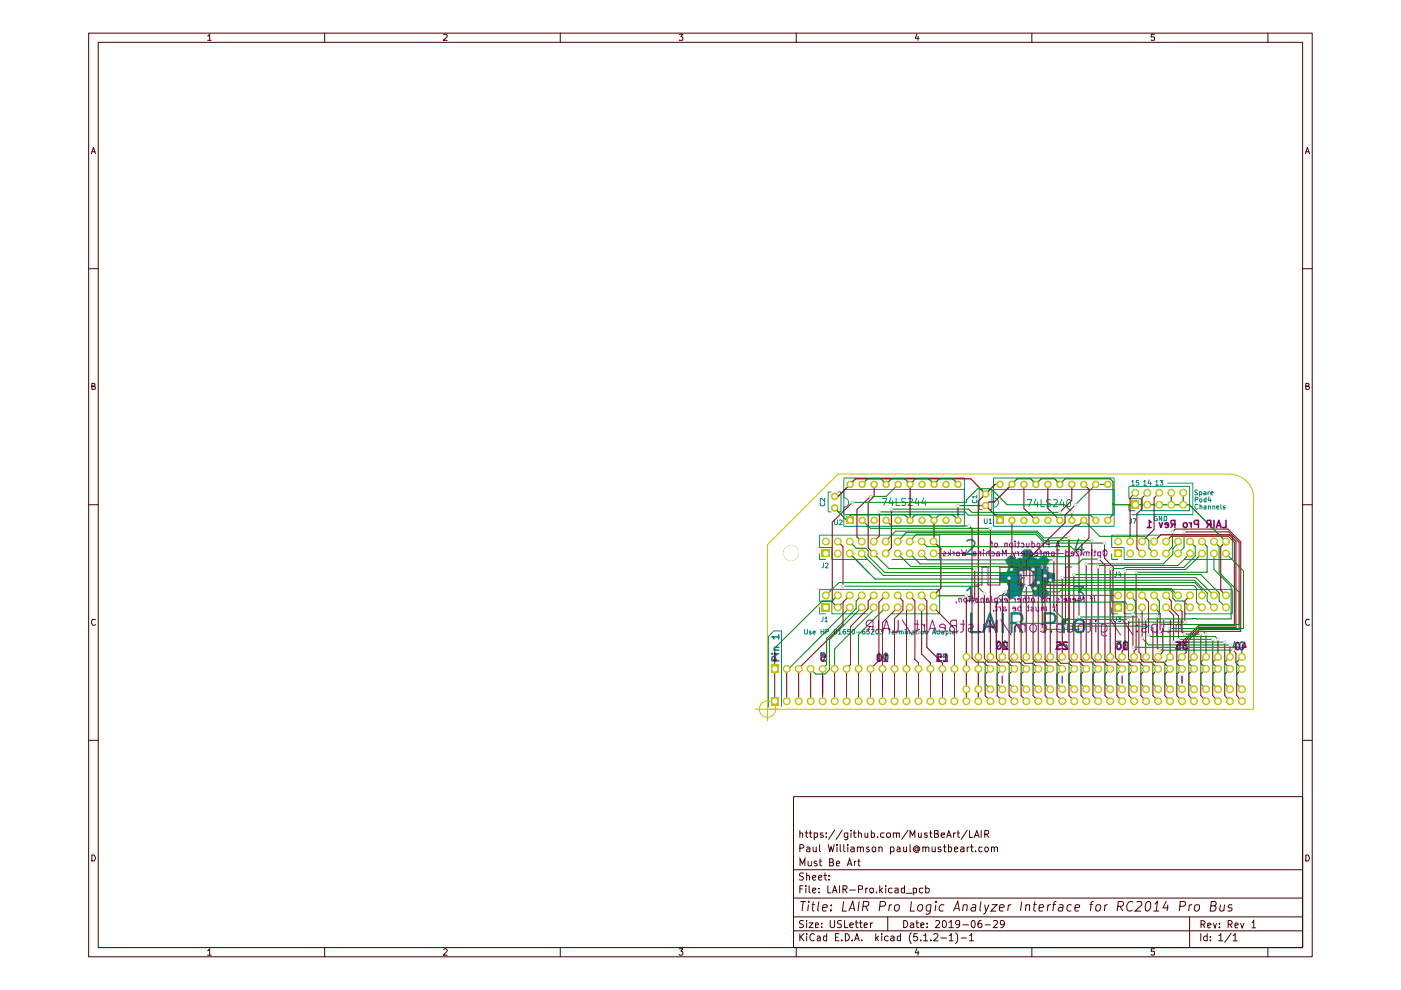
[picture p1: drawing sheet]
<svg xmlns="http://www.w3.org/2000/svg" width="297mm" height="210mm" viewBox="0 0 297 210" stroke-linecap="round" stroke-linejoin="round" font-family="sans-serif">
<g fill="none" stroke="#480000" stroke-width=".21">
<path d="M18.8 7h259.4v195.9h-259.4zM20.8 9h255.4v191.9h-255.4zM44 7.6l.4-.3v1.3M44 8.6h.8M68.8 7v2M94.1 7.4l.5-.1 .2 .3-.1 .3-.7 .7h.8M118.8 7v2M144 7.3h.8l-.4 .5 .4 .2-.1 .6-.7-.1M168.8 7v2M194.4 7.2l-.3 .9h.7M194.6 7.7v.9M218.8 7v2"/>
<path d="M244.8 7.3h-.7v.6h.7v.6h-.7M268.8 7v2M19.4 32.6l.4-1.4 .4 1.4M19.5 32.2h.7M276.8 32.6l.4-1.4 .4 1.4M276.9 32.2h.6M18.8 57h2M276.2 57h2M19.5 81.9h.5l.2-.3-.1-.2-.6-.1v1.2h.6l.1-.4-.3-.2M276.9 81.9h.6v-.5l-.6-.1v1.2h.6l.1-.4-.3-.2M18.8 107h2M276.2 107h2"/>
<path d="M20.2 131.4l-.6-.1a.66 .66 0 0 0-.2 .8 .66 .66 0 0 0 .8 .4v-.1M277.6 131.4l-.6-.1a.66 .66 0 0 0-.2 .8 .66 .66 0 0 0 .7 .4l.1-.1M18.8 157h2M276.2 157h2M168.2 168.9h108v32h-108zM169.6 179.8l.7-.1 .1-.4-.3-.2h-.5v1.5M169.6 176.7l.5-.1 .1 .9M169.6 176.1v1.4M170.7 176.6h.6M170.9 176.1v1.3l.4 .1M171 179.7l.4-.1 .3 .1v.9M171.5 176.6h.6"/>
<path d="M171.7 179.9l-.7 .2v.4h.7M171.8 176.1v1.3l.3 .1M172.4 179.6l.1 .9 .4 .1 .2-.2M172.6 177.5h.7l-.1-.9h-.6v1.5M173.1 179.6v1M173.7 179.1v1.2l.3 .3M174.5 176.6h-.5l-.1 .3 .1 .1 .5 .1 .1 .3-.3 .1h-.4M175.2 177.5h.1M175.2 176.6v.2M175.6 179.1l.3 1.5 .3-1.1 .3 1.1 .4-1.5M177 176l-1.3 2M177.5 179.1v.1"/>
<path d="M177.5 179.6v1M178.1 179.1v1.2l.2 .3M178.6 176l-1.3 2M178.9 179.1v1.2l.3 .3M179.7 179.1v.1M179.7 177.5h-.6l-.1-.6 .2-.3h.5v1.2l-.3 .3-.3-.1M179.7 179.6v1M180.4 179.7l.4-.1 .3 .1v.9M180.4 176.1v.1M180.4 176.6v.9M180.9 176.6h.6M181.1 179.9l-.5 .1-.3 .3 .3 .3 .5-.1"/>
<path d="M181.1 176.1v1.3l.4 .1M181.8 179.7l.2-.1 .5 .1v.9M181.8 179.6v1M182 176.7l.5-.1 .1 .9M182 176.1v1.4M182.5 179.7l.1-.1 .4 .1v.9M183.4 176.6v.9h.6M184 176.6v.9M184.2 179.7l-.3-.1-.2 .1 .2 .4 .4 .2-.1 .2h-.5M184.7 176.6h.6l.1 .3-.1 .6h-.6M184.7 176.1v1.4M185.2 179.6l.5 .1v.7l-.3 .2h-.2l-.3-.3v-.5z"/>
<path d="M186.1 177.5h.1M186.4 179.7l.1-.1 .5 .1v.9M186.4 179.6v1M187.5 176.6h-.6l-.2 .3 .1 .6h.7M188 176.7h.7v.8h-.7zM188.8 179.7l.5-.1 .3 .2v.5l-.3 .3-.5-.1M188.8 179.6v1.5M189.4 176.7l.6-.1 .1 .9M189.4 176.6v.9M190.1 176.8l.1-.2h.5v.9M190.2 179.7l.5-.1 .1 .1v.9M190.8 179.9l-.5 .1-.1 .3 .1 .3 .5-.1"/>
<path d="M191.6 179.6v.9l.4 .1 .2-.2M192.2 179.6v1M192.5 176l-1.3 2M193 179.1v1.4l.1 .1M193 177.5v-1.4l.5 1 .5-1v1.4M194.6 179.8l-.5-.1-.1 .3 .3 .4 .3-.1M194.6 179.7v.6h.2l.2-.1v-.5l-.4-.3h-.5l-.4 .3a.71 .71 0 0 0 .2 .9 .71 .71 0 0 0 .9 0M194.7 176.6v.8l.2 .1h.4M195.3 176.6v.9M195.7 179.7l.1-.1 .5 .1v.9M195.7 179.6v1M196.3 179.7l.2-.1 .4 .1v.9"/>
<path d="M196.6 176.6h-.5l-.1 .2 .1 .2 .5 .1v.4h-.6M197.1 176.6h.5M197.3 176.1v1.3l.3 .1M197.6 179.6v.7a.37 .37 0 0 0 .3 .3 .37 .37 0 0 0 .4-.2M198.1 176.8l.7-.1 .1-.5-.8-.1v1.4h.6l.3-.2v-.3l-.4-.2M198.3 179.6v1M199.5 179.7l-.4-.1-.2 .1 .1 .3 .6 .3-.1 .2h-.6M199.6 177h.6v-.4h-.6v.2v.7h.6M200 179.6h.6M200.2 179.1v1.4l.4 .1M200.7 177.5l.5-1.4 .5 1.4M200.8 177.1h.8"/>
<path d="M201.1 179.7l.4-.1 .3 .2-.1 .7h-.6M201.1 179.1v1.5M202.2 176.6v.9M202.6 176.6h-.2l-.2 .3M202.9 176.6h.6M203.1 176.1v1.3l.4 .1M203.7 179.7l.4-.1 .3 .1v.9M204.4 179.9l-.5 .1-.3 .3 .3 .3 .5-.1M205.1 179.6v1M205.1 176l-1.3 2M205.5 179.6l-.4 .2M205.6 176.1v1.4h.6"/>
<path d="M205.7 179.6h.6M206 179.1v1.2l.3 .3M206.6 177.5l.5-1.4 .5 1.4M206.7 177.1h.7M208 176.1v1.4M208.2 179.7l-.4-.1-.3 .2 .1 .7h.6M208.8 179.8l.2-.2h.3l.2 .2v.5l-.2 .3-.4-.2zM208.8 176.9h.6l.2-.3-.1-.4-.7-.1v1.4M209.1 176.9l.5 .6M210.2 179.7l.2-.1 .4 .1v.9M210.2 179.6v1M210.8 179.7l.3-.1 .4 .1v.9"/>
<path d="M19.5 181.3a.71 .71 0 0 1 .7 .4 .71 .71 0 0 1-.2 .8h-.5zM168.2 197.4h108M168.2 194.4h108M168.2 190.4h108M168.2 184.4h108M169.6 198v1.5M169.6 188.5h.5M169.6 183.6v-1.5l.5 1.1 .5-1.1v1.5M169.7 191.1h1.1M169.8 198.6l.6 .9M170.3 187.8h-.7v1.5M170.3 191.1l-.2 2.1"/>
<path d="M170.3 195.2h-.5l-.3 .3 .3 .4h.3l.2 .2v.3l-.2 .3-.6-.1M170.3 185.2l-.5-.1-.3 .2 .1 .4 .5 .1 .2 .4-.2 .4-.6-.1M170.4 198l-.8 .8M170.9 187.8v.1M170.9 188.3v1M171 198v.1M171 195.2v.1M171 185.7l.4-.1 .2 .2v.8M171 185.1v1.5M171 195.7v1M171 198.5v1M171.3 182.6v.8l.2 .2 .5-.2"/>
<path d="M171.4 191.8l-.2 1.4M171.5 191.1v.2M171.5 195.7h.9l-.9 1h.9M171.5 187.8v1.3l.3 .2M172 182.6v1M172.1 191.8h.7M172.3 188.8l.7-.2-.2-.3h-.3l-.2 .2v.6l.2 .2 .4-.1M172.3 186.1l.7-.2-.2-.3h-.3l-.2 .2v.6l.2 .2 .4-.1M172.4 191.1l-.1 1.7v.3l.4 .1M172.6 198.1v-.1a.5 .5 0 0 0-.8 .3 .67 .67 0 0 0 0 .8 .67 .67 0 0 0 .8 .2M172.9 196.2l.7-.2-.1-.3h-.6v.9h.6M173.2 182.7a.35 .35 0 0 0-.4-.1 .35 .35 0 0 0-.2 .3l.7 .4-.3 .3-.4-.1"/>
<path d="M173.3 198.5h.5l.1 1M173.6 186.1l.6-.2v-.2l-.5-.1-.1 .2 .1 .7h.5M173.6 191.1l-.2 1.7 .2 .4M173.7 189.1v.2M173.7 188.4v.1M173.7 182.6h.6M173.9 182.1v1.3l.4 .2M173.9 198.8l-.5 .1-.2 .2 .2 .4 .5-.1M174.2 196.5v.2M174.2 195.7v.2M174.4 192.5l1-.2-.1-.4a.6 .6 0 0 0-.8 .2v1h.7M174.7 185.6h.6"/>
<path d="M174.9 185.1v1.3l.4 .2M175.3 198.5h-.5l-.2 .3 .1 .6h.6M175.3 198v1.5M175.5 187.8v1.5h.7M175.8 186.4v.2M175.8 185.7v.1M175.9 182.8h.7v-.6l-.7-.1v1.5h.6l.2-.3v-.2l-.3-.3M176 195.2v1.2a.54 .54 0 0 0 1 0v-1.2M176.1 192.9v.3M176.2 191.9v.2M176.5 189.3l.5-1.5 .5 1.5M176.6 188.8h.8"/>
<path d="M177.1 198.7h.5M177.3 183.1l.7-.1-.2-.4-.4 .1-.1 .7 .2 .2 .4-.1M177.9 198h-.8v1.5h.8M178 187.8v1.5M178.4 195.2h-.7l-.2 .3 .2 .3a.53 .53 0 0 1 .6 .2 .53 .53 0 0 1 0 .6h-.8M178.5 199.3v.2M178.7 188.6l.7-.1 .2-.2-.1-.4-.8-.1v1.5M178.9 191.1l-.3 2.1h.9M179.1 195.2v1.5h.6M179.1 188.6l.5 .7M179.2 198a.77 .77 0 0 1 .9 .7 .77 .77 0 0 1-.9 .8zM179.6 183.6l.5-1.5 .5 1.5"/>
<path d="M179.8 183.2h.7M180 193.2l.8-2.1 .4 2.1M180.2 196.2l.7-.2-.1-.3h-.4l-.2 .2 .1 .7h.5M180.2 188.7h1.2M180.2 192.6h.9M180.7 199.3v.2M181.1 182.6v1M181.2 199.5l.5-1.5 .5 1.5M181.4 195.7h.5M181.4 199.1h.6M181.5 195.2v1.2l.4 .3M181.6 182.6l-.4 .1-.1 .2"/>
<path d="M181.8 182.6h.6M182 188.6l.8-.1 .1-.6-.9-.1v1.5M182.1 182.1v1.4l.3 .1M182.2 191.1l-.3 2.1M182.2 195.7h.6M182.5 195.2v1.4l.3 .1M182.7 199.3v.2M183 192.2h.8l.3-.2 .1-.7-.3-.2h-.8l-.3 2.1M183.2 196.2l.7-.2-.2-.3h-.4l-.1 .7 .2 .3 .4-.1M183.5 192.2l.5 1M183.6 188.3v1M184 188.3l-.4 .3"/>
<path d="M184.5 188.4h.7l-.1 .8-.4 .1-.2-.2zM184.6 195.7v1M185 195.7l-.4 .2M185.7 198v1.5M185.8 189.1v.2M185.8 198.9l.5 .6M186.3 198.5l-.6 .6M186.5 187.8v1.5M186.6 192.2h.7l.4-.4a.52 .52 0 0 0-.3-.7h-.8l-.2 2.1M186.7 188.7l.4 .6M186.9 198v.1M186.9 198.5v1"/>
<path d="M187.1 188.3l-.6 .5M187.8 187.8v.1M187.8 188.3v1M188.2 194.4v3M188.3 198.5h-.6l-.2 .7a.52 .52 0 0 0 .8 .2M188.6 191.8l-.2 1.4M188.9 198.5h.6l.1 1M189.1 191.8l-.6 .4M189.1 188.4l-.4-.1-.3 .3 .2 .6h.5M189.6 198.8l-.5 .1-.3 .2 .3 .4 .5-.1M189.7 188.4l.5-.1 .2 .2v.8M189.8 192l.3-.2 .5 .2-.1 .9a.52 .52 0 0 1-.7 .2l-.2-.4z"/>
<path d="M190.4 188.6l-.7 .2v.4h.7M190.9 198.5h-.4l-.3 .1v.7l.3 .2 .4-.1M190.9 198v1.5M191.6 195.2a.77 .77 0 0 1 .9 .7 .77 .77 0 0 1-.9 .8zM191.8 188.4h-.7v.7l.2 .2 .5-.1M191.8 187.8v1.5M192.1 189.4h1.2M193 195.7h.6l.1 1M193.2 197.8a1.74 1.74 0 0 0 0 2.3M193.3 191.1l-.3 2.1h.9M193.6 188.4h.7v.7l-.2 .2-.5-.1M193.6 188.3v1.4"/>
<path d="M193.7 196l-.5 .1-.2 .2 .2 .4 .5-.1M194.2 195.7h.6M194.4 195.2v1.2l.4 .3M194.5 198h-.7l-.1 .7 .2-.2h.4l.3 .3v.4l-.3 .3h-.4l-.2-.2M194.6 192.2a.63 .63 0 0 1 1-.2v.7a.62 .62 0 0 1-.9 .4l-.2-.4zM195.2 196.2l.7-.2-.1-.3h-.6v.9h.6M195.2 199.3v.2M195.7 188.4l-.5-.1-.3 .3 .2 .6h.6M195.8 198.4l.4-.2 .1-.2v1.5M195.8 199.5h.9M196.3 188.4l.4-.1 .3 .3-.2 .6h-.5M196.3 187.8v1.5"/>
<path d="M196.6 196.5v.2M196.6 195.7v.2M197.4 199.3v.2M197.4 191.8l-.3 1.8-.3 .2h-.3l-.2-.1M197.4 191.9a.77 .77 0 0 0-1 .3v.7a.6 .6 0 0 0 .8 .2M198 198.1l.5-.1 .4 .3-.1 .3-.8 .9h.9M198.4 195.3l.1-.1h.4l.3 .4-.9 1.1h.9M198.4 191.8l-.2 1.4M198.5 191.1l-.2 .1h.3l-.1-.1-.1 .2M199.5 198.9h1.2M199.9 195.3l.3-.1a.82 .82 0 0 1 .5 .7 .82 .82 0 0 1-.5 .8l-.4-.3zM200.2 191.9a.72 .72 0 0 0-1 .3l-.1 .5 .2 .4h.7"/>
<path d="M201.2 195.6l.5-.4v1.5M201.2 196.7h.9M201.3 198.4l.3-.2 .1-.2v1.5M201.3 199.5h.8M202.1 193.2l1-2.1 .3 2.1M202.4 180.1l.6-.2v-.2l-.5-.1-.1 .1v.8h.6M202.4 192.6h.9M202.6 197.8l.4 .6v1l-.4 .7M203.5 195.8l-.1 .2a.52 .52 0 0 1-.8-.2l.2-.6h.4l.3 .1v1l-.5 .4h-.2M203.8 198.9h1.1M204.1 196.1h1.2M204.3 192v-.1a.48 .48 0 0 1 .8 .2l-.2 1.1"/>
<path d="M204.3 191.8l-.2 1.4M205.6 198.4l.4-.4v1.5M205.6 199.5h.8M206.1 191.9h.8l-.1 1.3M206.2 195.2a.89 .89 0 0 1 .4 1.4l-.2 .1a.88 .88 0 0 1-.2-1.5zM206.8 180.4v.2M206.9 192.3l-.7 .1-.3 .3 .1 .4 .1 .1 .7-.1M208 191.1l-.3 1.7 .3 .4M208 195.2l-.4 .1a.99 .99 0 0 0 0 1.4h.3l.3-.3v-.4l-.3-.3h-.3l-.3 .3M208.7 191.8l.4 1.4M208.9 196.1h1.1M209.7 191.8l-.6 1.4-.6 .6"/>
<path d="M210.3 191.8h1.1l-1.3 1.4h1.1M210.7 195.3l.1-.1h.4l.3 .4-.9 1.1h.9M211.9 192.5l1-.2-.1-.4a.6 .6 0 0 0-.8 .2v1h.7M212.9 195.8a.46 .46 0 0 1-.4 .3 .46 .46 0 0 1-.4-.3l.1-.6h.4l.3 .1a.92 .92 0 0 1-.7 1.4M213.8 191.8l-.1 1.4M214.4 191.8h-.2l-.5 .4M216.6 191.1l-.2 2.1M217.5 192l.3-.2 .5 .1-.1 1.3M217.6 191.8l-.2 1.4M219.1 191.8h.7M219.4 191.1l-.2 1.7v.3l.5 .1M220.3 192.5l1-.2-.1-.4a.6 .6 0 0 0-.9 .2v1h.8"/>
<path d="M222.2 191.8l-.2 1.4M222.8 191.8h-.3l-.4 .4M223.1 191.8h.8M224 191.1l-.4 .1-.1 .2-.3 1.8M224.6 191.9h.7v1.3M225.3 192.3l-.8 .2-.2 .3 .3 .4 .7-.1M227.2 191.9h-.8l-.2 .8 .3 .5 .6-.1M227.9 192.5l1-.2-.1-.4a.6 .6 0 0 0-.8 .2v1h.7M231 191.8h.8M231.9 191.1l-.5 .3-.2 1.8M232.5 192l.3-.2 .5 .2-.1 .9a.52 .52 0 0 1-.7 .2l-.2-.4zM234.3 191.8l-.2 1.4"/>
<path d="M234.8 191.8l-.6 .4M237 192.2h.8l.4-.4a.52 .52 0 0 0-.3-.7h-.8l-.2 2.1M237.4 192.2l.6 1M240.2 191.3a1.03 1.03 0 0 0-1.2 .3 1.03 1.03 0 0 0 0 1.2 .66 .66 0 0 0 1.1 .1M241 191.3l.3-.2 .6 .1a.51 .51 0 0 1 0 .8l-1.2 1.2h1.2M243.1 191.3l.3-.2a.46 .46 0 0 1 .6 .5 1.43 1.43 0 0 1-.6 1.6h-.2a.63 .63 0 0 1-.4-.8zM244.6 193.2h1.1M244.8 191.7l.6-.6-.2 2.1M247.3 191.1l-.7 1.4h1.2M247.6 191.8l-.2 1.4M250.1 192.2h.8l.3-.2 .1-.7-.3-.2h-.8l-.1 2.1M252.2 191.8l-.2 1.4"/>
<path d="M252.2 194.4v6.5M252.8 191.8l-.5 .1-.1 .3M253.4 192a.69 .69 0 0 1 .9 0v.7a.62 .62 0 0 1-.9 .4l-.2-.4zM254.6 198v1.5M254.6 196h.7l.2-.3-.1-.3-.3-.2h-.5v1.5M255 196l.5 .7M255.9 198.5h-.5l-.2 .7a.52 .52 0 0 0 .7 .2M255.9 198v1.5M256.1 196.2l.7-.2-.1-.2h-.6v.8h.6M256.6 199.3v.2M256.6 198.5v.2M256.8 192.1l.8-.1 .3-.3-.1-.4-.3-.2h-.7l-.2 2.1h.7a.67 .67 0 0 0 .4-1l-.3-.1"/>
<path d="M257.3 195.7l.3 1 .3-1M258.4 198.4l.3-.2 .1-.2v1.5M258.4 199.5h.8M258.5 196.6v.1M258.5 195.8v.2M258.8 191.8l-.1 1.3a.52 .52 0 0 0 .8-.2M259.6 191.8l-.1 1.4M260.4 196l.8-.1a.45 .45 0 0 0-.2-.7h-.6v1.5M260.7 196l.5 .7M261 197.9l-1.3 1.9M261.2 191.9l-.5-.1-.3 .4a.63 .63 0 0 0 .8 .4v.2l-.1 .3h-.8M261.5 198.4l.4-.4v1.5"/>
<path d="M261.5 199.5h.8M261.8 196.2l.7-.2-.2-.3-.4 .1-.1 .7 .2 .2 .4-.1M263 195.7l.4 1 .4-1M265.4 195.6l.4-.4v1.5M265.4 196.7h.8M276.9 181.3a.71 .71 0 0 1 .7 .4 .71 .71 0 0 1-.2 .8h-.5zM44 201.6l.4-.4v1.3M44 202.5h.8M68.8 200.9v2M94.1 201.3l.1-.1h.4l.2 .4-.8 .9h.8M118.8 200.9v2M144 201.2h.8l-.4 .5 .4 .2-.1 .5-.5 .1-.2-.1"/>
<path d="M168.8 200.9v2M194.4 201.1l-.3 .9h.7M194.6 201.6v.9M218.8 200.9v2M244.8 201.2h-.7v.6h.7l-.1 .6-.4 .1-.2-.1M268.8 200.9v2"/>
</g>
<g fill="none" stroke="#008484" stroke-width=".21">
<path d="M216.7 118.1l-1.1 .5M216.8 118.1h-.1M218.9 118.1l1.1 .5M218.9 118.1h.1M221.3 117.8l-1.2 .8M221.3 117.8h.1M221.4 117.8l1 1M222.4 118.9l-.7 1.2M222.4 118.9v.1M214 120.1l-.5 1.2M214 120.1v.1M217.1 124a1.64 1.64 0 0 1-.6-2.5 1.64 1.64 0 0 1 2.6 0 1.64 1.64 0 0 1-.6 2.5"/>
<path d="M221.6 120.1l.5 1.2M221.6 120.1v.1M222.1 121.4h.1M222.2 121.3l1.3 .4"/>
</g>
<path d="M214.2 118l1.3 .7 1.4-.5 .3-1.4h1.3l.3 1.4 1.5 .5 1.1-.7 .9 .9-.8 1.2 .5 1.4 1.5 .3v1.3l-1.5 .3-.5 1.3v.2l.8 1.1-.9 1-1.2-.9-.6 .2-.9-2.2a1.82 1.82 0 0 0 .7-2.5 1.82 1.82 0 0 0-2.5-.7 1.82 1.82 0 0 0-.6 2.5l.7 .7-.9 2.3-.6-.3-1.2 .9-1-1 .9-1.2-.5-1.4-1.6-.3v-1.3l1.6-.3 .5-1.4-.8-1.2z" fill="#008484"/>
<path d="M214.2 118l1.3 .7 1.4-.5 .3-1.4h1.3l.3 1.4 1.5 .5 1.1-.7 .9 .9-.8 1.2 .5 1.4 1.5 .3v1.3l-1.5 .3-.5 1.3v.2l.8 1.1-.9 1-1.2-.9-.6 .2-.9-2.2a1.82 1.82 0 0 0 .7-2.5 1.82 1.82 0 0 0-2.5-.7 1.82 1.82 0 0 0-.6 2.5l.7 .7-.9 2.3-.6-.3-1.2 .9-1-1 .9-1.2-.5-1.4-1.6-.3v-1.3l1.6-.3 .5-1.4-.8-1.2z" fill="none" stroke="#008484" stroke-width=".25"/>
<g fill="none" stroke="#008484" stroke-width=".21">
<path d="M173.7 117.3v1.3h1.4M174 106.6l-.1 .5 .4 .2 .5-.2v-.5M174.6 119.4v.8l-.4 .2M174.8 105.7v.6l-.6-.6h-.3l.1 .6M175 119.5l.4-.1 .2 .1-.6 .9h.6M176.3 104.3h-.7v4.2h.7M177 110.2v.9l.1 .2 .4-.2v-.9M177.6 104.3h.7v4.2h-.7M178 110.3l.3-.1 .3 .3-.7 .8h.7M178.9 109.1h25.6M178.9 101.3h25.6v10.3h-25.6zM178.9 103.8h25.6"/>
<path d="M178.9 105.6a1 1 0 0 1 1 1 1 1 0 0 1-1 1M184 118.6h-7.6v-2.5h-2.7v-2.6h25.5v5.1h-10.1M187 105.7h1l-.6 1.5M188.9 105.6l-.4 1.1h.9M189.2 106.2v1M190 105.7v1.5h.8M192 105.7h-.6a.35 .35 0 0 0-.2 .3 .35 .35 0 0 0 .2 .3l.5 .2 .1 .3-.3 .4-.5-.1M192.6 105.7h.8l.1 .4-1 1.1h1M194.4 105.6l-.4 1.1h.9M194.7 106.2v1M195.8 105.6l-.4 1.1h.9M196.2 106.2v1"/>
<path d="M206.2 106v.4l.1 .2h.6l.2-.2-.1-.4M207.1 105.3h-.9l.2 .3M207.1 105.1v.5M208.3 103.8h-.7v4.2h.7M208.7 110v.8l.2 .2 .4-.2v-.8M209.6 103.8h.7v4.2h-.7M209.7 110.2l.3-.2v1M209.7 111h.6M210.7 109.1h25.5M210.7 101.3h25.5v10.3h-25.5zM210.7 103.8h25.5M210.7 105.6a1 1 0 0 1 1 1 1 1 0 0 1-1 1"/>
<path d="M213.2 118.9l.8 1.2M213.3 118.9v.1M214.2 117.8l-1 1M214.3 117.8h-.1M214.3 117.8l1.2 .8M217 116.7l-.3 1.3M217.1 116.6h1.4M217.1 116.6v.1M217.8 105.9h1l-.7 1.5M218.6 116.7l.3 1.3M219.6 105.8l-.4 1.1h.9M220 106.4v1"/>
<path d="M220.7 105.9v1.5h.8M222.8 106l-.6-.1a.35 .35 0 0 0-.3 .4 .35 .35 0 0 0 .3 .3l.4 .2 .2 .3-.4 .3h-.5M223.4 106h.7l.1 .3-.9 1.1h.9M225.1 105.8l-.4 1.1h.9M225.5 106.4v1M226.3 106l.4-.1 .3 .3v.9l-.3 .3a.89 .89 0 0 1-.4-1.4zM235.7 117.3v1.3h1.4M239.4 103.1h12.8v5.2h-10.2v-2.6h-2.6zM239.4 107v1.3h1.3M239.9 110v.8l-.4 .2M239.9 102.1l.3-.2v1M239.9 102.9h.6"/>
<path d="M240.3 110h.6l-.4 1M241.4 101.9h-.4l-.1 .5 .5-.1 .1 .4-.2 .2-.4-.1M242.5 102.1l.2-.2v1M242.5 102.9h.6M243.7 101.8l-.3 .7h.7M243.9 102.2v.7M245 102.1l.3-.2v1M245 102.9h.6M245.3 109.5l-.5 .1v.7l.5 .1 .1-.4h-.3M246 101.9h.5l-.3 .4h.3v.4l-.1 .2-.4-.1M246 118.6h-7.7v-2.5h-2.6v-2.6h25.6v5.1h-10.3M246.3 109.5v.9l-.5-.9v.9"/>
<path d="M246.8 109.5l.5 .1 .1 .4-.3 .4h-.3zM247.6 102.4h5.3v6.7h-13M253.4 105.9h.4l.2-.3-.6-.2v1M253.9 104l-.4-.1-.2 .2 .2 .3 .3 .1v.4h-.5M254 107l-.5-.1a.52 .52 0 0 0-.2 .7 .52 .52 0 0 0 .6 .3l.1-.1M254.3 104.3l.3-.1 .2 .3v.4h-.5M254.3 105.9l.2-.2 .3 .1v.5l-.3 .1-.2-.1zM254.3 104.2v1M254.4 107.4h.4v.5M254.4 106.9v1M255.3 104.3l.2-.1 .2 .2v.5h-.4l-.1-.3 .5-.1M255.3 107.3h.4v.6"/>
<path d="M255.7 105.8h-.4v.5h.4M255.7 107.4l-.4 .2 .1 .3h.3M255.7 105.4v1M256.1 104.2v.7M256.2 107.4h.4v.5M256.2 107.3v.6M256.4 105.3l-.3 .8h.7M256.5 104.2l-.4 .3M256.6 105.7v.7M256.7 104.6l.5-.1-.2-.3-.3 .2v.3l.1 .2h.3M257.1 107.4h.5v.5M257.1 107.3v.6"/>
<path d="M258 107.6l.4-.2v-.1h-.4v.6h.4M258.8 106.9v.9l.2 .1M259.8 107.3l-.5 .1 .2 .2h.3v.3h-.5M173.7 127.5v-2.5h25.5v5.1h-10.1M174.5 130.8v.7l-.4 .3M174.9 131.1l.3-.3v1M174.9 131.8h.5M176.4 130.1h7.6M212 123.2l1.4 .2M212.1 123.1v.1M212.1 121.6v.1M213.2 126l1 1"/>
<path d="M213.3 126v.1M213.4 121.3l-1.4 .4v1.4M213.5 123.5h.1M213.5 123.5l.5 1.2-.8 1.2M213.6 121.4h-.1M214 124.7v.1M214.2 127.1h.1M215.5 126.2l-1.2 .8M215.5 126.3h.1M215.6 126.2l.5 .3M216.2 126.5h-.1M217.2 123.9v.1"/>
<path d="M217.2 124l-1 2.4M218.4 124l1.1 2.4M218.5 123.9v.1M219.4 126.5h.1M220 126.2l-.5 .3M220.1 126.3h.1M220.1 126.2l1.2 .8M221.4 127.1h-.1M221.6 124.7v.1M221.7 124.7l.7 1.2M222.1 123.5l-.5 1.2M222.2 123.5h-.1"/>
<path d="M222.4 126l-1 1M222.4 126v.1M223.5 123.2l-1.3 .2M223.6 121.6v.1M223.6 121.7v1.5M235.7 128.8v1.3h1.4M236.7 130.8v.7l-.4 .3M236.7 121.2v.7l-.4 .4M237.1 130.8h.6l-.4 .4 .4 .1v.4h-.6M237.3 121.2l-.1 .7h.5M237.6 121.6v.7M246 130.1h-7.7v-2.6h-2.6v-2.5h25.6v5.1h-10.3"/>
<path d="M212.5 143.3v1.6M225.2 143.3v1.6M237.9 143.3v1.6M250.6 143.3v1.6"/>
</g>
<g fill="none" stroke="#008484" stroke-width=".34">
<path d="M205 114.7l.4-.2h.7a.78 .78 0 0 1 .4 1.2l-1.7 1.8h1.9M228.7 114.3l-.8 2.2h1.9M229.4 115.5v2M205 125.2l.8-.8v2.9M205 127.3h1.7M211.2 136.1l.6-.1 .3 .4-.9 1.1h.9M212.9 136.1l.1-.1a.82 .82 0 0 1 .5 .7 .82 .82 0 0 1-.5 .8 1.1 1.1 0 0 1-.1-1.4zM223.9 136.2l.6-.1 .3 .5-.9 1.1h.9M226.1 136.1h-.6l-.1 .7h.7a.6 .6 0 0 1-.1 .9h-.4l-.2-.2M227.8 124.4h1.9l-1 1.1a.97 .97 0 0 1 1 .6v.6l-.2 .4-.4 .2h-.8l-.5-.2M236.7 136h1l-.5 .6 .5 .2v.4l-.4 .3h-.4l-.2-.2M238.3 136.1l.4-.1 .3 .3v.9l-.4 .3a.93 .93 0 0 1-.3-1.4z"/>
<path d="M249.3 136.1h.9l-.5 .6 .4 .1a.6 .6 0 0 1-.2 .9l-.6-.2M251.5 136.1h-.6l-.1 .7h.7a.6 .6 0 0 1-.1 .9h-.4l-.2-.2M261.8 136.1l-.3 1.1h.8M262.1 136.7v1M263 136.2l.3-.1 .4 .3v.9l-.4 .4a.89 .89 0 0 1-.3-1.5z"/>
</g>
<path d="M205.9 130v4h1.9M208.5 134l1.4-4 1.3 4M209 132.8h1.8M212.6 130v4M214.5 132.1h1.5a1.05 1.05 0 0 0 .8-1 1.05 1.05 0 0 0-.8-1.1h-1.5v4M215.4 132.1l1.3 1.9M221.5 132.1h1.5a1.05 1.05 0 0 0 .8-1 1.05 1.05 0 0 0-.8-1.1h-1.5v4M225.6 131.3v2.7M226.7 131.3a1.09 1.09 0 0 0-1.1 .8M228 131.7a1.04 1.04 0 0 1 1-.4 1.04 1.04 0 0 1 .9 .8v1.2a1.05 1.05 0 0 1-1 .8 1.05 1.05 0 0 1-1.1-.8v-1.2z" fill="none" stroke="#008484" stroke-width=".51"/>
<circle cx="167.7" cy="117.3" r="1.65" fill="#008484"/>
<g fill="none" stroke="#008484" stroke-width=".21">
<path d="M170.6 133.4v1l.2 .1 .4-.2v-.9M172 133.9l-.3-.1-.1 .2 .4 .3-.1 .2-.3-.1M172.4 134.1l.5-.1-.2-.2-.3 .1v.4l.2 .2 .2-.1M173.7 127.5h2.7v2.6M173.7 128.8v1.3h1.4M174.1 133.4v1.1M174.1 133.9h.6M174.7 133.4v1.1M175.1 133.9h.5l.1-.3-.2-.2h-.4v1.1M177 133.4l.4 .2v.7l-.3 .2-.2-.2v-.7zM177.8 133.8l.3-.4v1.1M177.8 134.5h.6"/>
<path d="M179.2 133.4h-.2a.7 .7 0 0 0-.1 1.1l.4-.2v-.3l-.1-.1h-.4l-.1 .1M180.2 133.4h-.5v.5h.5l.1 .4-.2 .2-.4-.1M180.8 133.4l.4 .2v.7l-.3 .2-.2-.2v-.7zM181.6 134h.8M183.3 133.4l-.3 .1-.2 .8 .2 .2 .4-.1-.1-.5h-.3l-.2 .1M183.7 133.4h.6l-.3 .5h.3v.5h-.6M184.7 133.5l.4-.1 .2 .4-.6 .7h.6M185.8 133.5l.1-.1a.55 .55 0 0 1 .4 .5 .55 .55 0 0 1-.4 .6l-.2-.5zM186.6 133.4h.6l-.3 .5h.3v.5h-.6M188.3 133.4h.5M188.6 133.4v1.1M189.1 134.1l.5-.1-.1-.2-.4 .1v.5h.5"/>
<path d="M190 133.8v.7M190.3 133.8l-.3 .1M190.7 133.9l.2-.1 .2 .1v.6M190.7 133.8v.7M191.1 133.9l.1-.1 .3 .1v.6M191.9 133.4v.1M191.9 133.8v.7M192.4 133.9h.5v.6M192.4 133.8v.7M193.4 133.9l.2-.1 .2 .1v.6M193.8 134h-.3l-.2 .2 .2 .3 .3-.1M194.1 133.8h.4"/>
<path d="M194.2 133.4v.9l.3 .2M194.8 133.4v.1M194.8 133.8v.7M195.4 133.8l.3 .1v.5l-.1 .1-.4-.2v-.4zM196.2 133.9l.3-.1 .2 .1v.6M196.2 133.8v.7M197.7 134.5l.3-1.1 .4 1.1M197.9 134.2h.4M199.1 133.9h-.4v.5h.4M199.1 133.4v1.1M199.6 133.9l.3-.1 .2 .1v.6M200.1 134h-.4l-.1 .2 .1 .3 .4-.1"/>
<path d="M200.6 133.9h.4v.5h-.4M200.6 133.8v1M201.3 133.8h.4M201.4 133.4v.9l.3 .2M201.9 134.1l.5-.1-.1-.2-.4 .1v.4l.2 .2 .3-.1M202.9 133.8v.7M203.2 133.8l-.3 .1M165.7 149.8v-16h-1.6l-1.2 1.2v14.9M174.4 143.3v4.1M187.1 143.3v4.1M199.8 143.3v4.1"/>
</g>
<g fill="none" stroke="#008484" stroke-width=".34">
<path d="M163.7 138.6h.1M164.2 138.6h.9M164.2 137.8h.9M165.1 137.2l-.9 .1 .1 .5M165.1 135h-1.4l.4 .5M165.1 134.6v.9M174.8 138.4h-.7l-.1 .7h.8a.6 .6 0 0 1-.2 .9h-.4l-.2-.2M186 138.9l.4-.4v1.5M187.5 138.7l.4-.2 .3 .4v.9l-.4 .2a.93 .93 0 0 1-.3-1.3zM198.5 139.1l.5-.4v1.5M200.7 138.7h-.6l-.1 .7h.7a.6 .6 0 0 1-.1 .8h-.4l-.2-.2M164.4 140.1l-.1-.7-.1-.2-.5 .1v.8h1.4"/>
<path d="M186 140h.9M198.5 140.2h.9"/>
</g>
<g fill="none" stroke="#840000" stroke-width=".21">
<path d="M177.6 114.8l1.1 1.1v8.4M180.8 106.5l-4.4 4.2v17l1.2 1.1M184.6 105.2l-2.9 2.8v5.9l1 .9M185.3 102.7v2.5l-1.2 1.3v9.7l1.2 1.1M186.4 108.5v5.1l-1.1 1.2M189 107.9v8.3l-1.2 1.1M205.4 111.5l.7 .6v27.4l.8 .9h1.6l1.5 1.4-1.1 1.1v4.6l1.1 1.2M210 112v27.3M214.5 110.3v10.4M216.5 118v21.8l.8 .8h1.7l1.1 1.2-1.1 1.1v4.6l1.1 1.2M217.1 102.7v5.1l2.5 2.5M222.2 102.7v5.1l2.5 2.5"/>
<path d="M223.4 118.7v10.2M225.9 117.3l.1 15.5M226.7 114v25.8l.5 .6h1.7l1.4 1.4-1.1 1.1v4.6l1.1 1.2M227.2 102.7v3.4l-2.5 2.5M227.2 108.5v1.8M228 107l-2.2 2.2v1.6l-8.2 8.2v3.5M228.8 117.7h.1M228.8 117.7v13.1M229.8 110.3l-1.1 1h-.7l-3.9 3.9v24.6l.9 .8h1.7l1.1 1.2-1.1 1.1v4.6l1.1 1.2M229.8 102.7l1.1 1v10.3l-3.4 3.4M230.3 119.5h.1M230.3 119.5v19.8"/>
<path d="M231.5 114.6v24.9l.8 .9h1.6l1.5 1.4-1.1 1.1v4.6l1.1 1.2M233 118.5l1.3 1.3v20l.6 .6h1.6l1.4 1.4-1.1 1.1v4.6l1.1 1.2M234.2 115.1v3.3l1.9 1.9-.1 11.1 .5 .6v7.4l.9 1h1.6l1.5 1.4-1.1 1.1v4.6l1.1 1.2M240.7 104.5l-1.1 1.1v9.2M243.2 104.5l-1.1 1.1v2.3l-1.1 1.1v7.2l1.1 1.1M244.7 114.8l1.4-1.4h14.5l1.4 1.4v18.2h-7.8l-2.7 2.7v2.6l-.9 1M245.8 104.5l-1.1 1.1v6.7l-2.6 2.5M247.2 114.8l1.1-1.1h12.1l1.3 1.3v17.7h-7.6l-4.6 4.5v3.4l1.1 1.2-1.1 1.1v4.6l1.1 1.2M248.6 112.8l.6-.6h11.1l2.8 2.7v19h-8.8l-1.1 1.1v4.3M251 112.8h9.5l2.2 2.2v18.4h-8.4l-2.2 2.2v5l1.1 1.2-1.1 1.1v4.6l1.1 1.2M259.9 114.8l-1.1 1.1v9.2l1.1 1.1M180.2 126.2l-1.5 1.5v4.7l-9.4 9.4v6.9"/>
<path d="M185.3 126.2l-1.2 1.2v1.6l-3.8 3.8v8.1l-.8 .9v6.9M187.8 126.2l-1.4 1.5v12.3l-1.8 1.8v6.9M190.3 128.8l-3.2 3.2v16.7M190.3 126.2l1.1 1.2v2l-1.7 1.7v17.6M192.9 128.8l-.7 .7v19.2M192.9 126.2l1.1 1.2v12.4l.7 .7v8.2M195.4 128.8v9.9l1.9 1.8v8.2M195.4 126.2l1.1 1.2v9.8l3.3 3.3v8.2M198 128.8l4.4 4.5v15.4M206.7 120.7l.1 7M208.7 125.8v13.8l.8 .8h1.6l1.4 1.4-1.1 1.1v4.6l1.1 1.2M211.2 127.1v12.5l.8 .8h1.6l1.5 1.4-1.1 1.1v4.6l1.1 1.2"/>
<path d="M213.2 125.5l-.7 .7v13.1l-.2-.3M214 122.6v17.2l.5 .6h1.7l1.4 1.4-1.1 1.1v4.6l1.1 1.2M215.9 132.2l-.8 .8v6.3M217.6 124.1v15.2M219 120.7h.1M219 120.7v3.7l.5 .4-.5 .4v14.6l.6 .6h1.6l1.5 1.4-1.1 1.1v4.6l1.1 1.2M220.1 123.5v15.8M221 120.2l-.1 13.2M221.6 122.1v17.7l.6 .6h1.6l1.4 1.4-1.1 1.1v4.6l1.1 1.2M222.7 123v16.3M225.2 136h.1M225.2 122.4v16.9"/>
<path d="M227.7 121.8l.1 17.5M229.2 133.4v6.4l.6 .6h1.6l1.4 1.4-1.1 1.1v4.6l1.1 1.2M232.8 120.2h.1M232.8 120.2v19.1M235.5 120.6l-.1 .1v18.6M238.6 121.1l-.1 16.4-.6 .5v1.3M239.3 131.4v8.3l.6 .7h1.7l1.4 1.4-1.1 1.1v4.6l1.1 1.2M240.2 130.2l.1 7M240.9 121.3v16.4l-.4 .3v1.3M241.5 130.8v7.5l.4 .4v1.1l.6 .6h1.6l1.4 1.4-1.1 1.1v4.6l1.1 1.2M242.1 135.3h.1M242.1 128.8v6.5"/>
<path d="M242.1 126.2l1.4 1.5v6.8M242.9 131.2l.1 8.1M244.1 132.8l.3 .3v6.7l.6 .6h1.6l1.5 1.4-1.1 1.1v4.6l1.1 1.2M244.7 128.8l1.3 1.2v3.9M245.4 130.6v6.8l.4 .4M246.5 132.8v5.4l-1 1.1M247.2 128.8l1.6 1.7v5.6M247.2 126.2l1.1 1.2v1.6l1.6 1.6v5M248 133.3l.1 6M249.8 128.8l.8 .9v4.2l.5 .6M252.3 126.2l-1.1 1.2 .1 4.5M254.6 134.5h.1"/>
<path d="M254.6 134.5v6.1l1.1 1.2-1.1 1.1v4.6l1.1 1.2M255.7 134.5h.1M255.7 134.5v4.8M257.1 135.6v5l1.1 1.2-1.1 1.1v4.6l1.1 1.2M258.2 135.6h.1M258.2 135.6v3.7M259.7 136.1h.1M259.7 136.1v4.5l1.1 1.2-1.1 1.1v4.6l1.1 1.2M260.8 136.7h.1M260.8 136.7v2.6M261.5 137.8l.5 .7v2l1.3 1.3-1.1 1.1v4.6l1.1 1.2M164.3 141.8v6.9"/>
<path d="M166.8 141.8v6.9M171.9 141.8v6.9M174.4 141.8v6.9M177 141.8v6.9M182 141.7v7"/>
</g>
<path d="M193 102.7v7.6M198 110.3v4.5l1.5 1.5v8.4l-1.5 1.5M203.1 107.3v3M209 104.7l-3.2-3.2h-24.4l-3.7 3.7h-.7M212 102.7h-1l-3.6 3.6v33M214.5 102.7l-3.7 3.7h-1.1l-.7 .8 3 3.1M204.9 126.3h.1M204.9 126.3v22.4M207.4 141.8v6.9" fill="none" stroke="#840000" stroke-width=".25"/>
<g fill="none" stroke="#c2c200" stroke-width=".21">
<path d="M260.6 100.5h-82.9l-15 15v37.3M260.6 100.5a5.2 5.2 0 0 1 5.2 5.2M265.8 105.7v44.7h-105.6"/>
<circle cx="162.7" cy="150.4" r="1.74"/>
</g>
<g fill="none" stroke="#008400" stroke-width=".21">
<path d="M180.2 114.8l1.3 1.4h2.1l.5 .6v1.1l3.5 3.5h28.9M180.8 106.5h24.1v-.5l2.4-2.4h2.8l3.4 3.4h12.2l1.5 1.5M182.7 117.3l4.6 4.7 34.3 .1M182.8 110.3l1.8 1.7h25.4M185.3 117.3l3.2 3.3h17.6l.1 .1h.5M186.4 108.5h18.2l.7 .7h25.9l1.1 1.1M187.9 110.3l1.2 1.2h16.3M189 107.9h16.4l.7 .7h18.6M190.3 117.3l2.8 2.8 27.9 .1M190.4 102.7l-2.5 2.5h-3.3M192.9 114.8l1.4-1.5h25.3l1.9 1.8h12.7M192.9 117.3l2.2 2.2h33.4l1-1h3.5"/>
<path d="M195.4 117.3l1.3 1.4h26.7M195.4 114.8l1.1 1.1h30.6l1.7 1.8M225.9 117.3h-27.9M226.7 114h-5.4l-1.4-1.4h-30l-2.1 2.2M227.5 117.4l-.6 .6h-10.4M229.8 110.3l3.4 3.4h9.5l.9 .9v1.6l1.1 1.1M231.5 114.6h-10.1l-1.6-1.7h-27.7l-1.8 1.9M234.9 102.7h-2.6l-4.3 4.3M248.6 112.8v3.1l-1.4 1.4M249.8 114.8v.4l-1.1 1.1v1.2l-2.1 2h-16.3M251 112.8v3.3l-1.2 1.2M252.3 114.8l1.1 1.1v2l-2.4 2.4h-12.5l-.2 .3h-2.8"/>
<path d="M252.3 117.3l-2.5 2.6h-16.6l-.4 .3M254.8 117.3l-3.4 3.4h-12.6l-.2 .4M254.8 114.8l1.1 1.1v5.4h-15M257.4 114.8l1.1 1.1v5.5l4.2 4.2v6.8h-15.8l-.4 .4M257.4 117.3v3.4l3.6 3.7v6.8h-18.1M259.9 117.3l3.8 3.8v12.2h-15.7M177.6 126.2l-1.2 1.2h-2.1l-10 10v4.4M178.5 127.9l-.9 .9M178.7 124.3h28.5l1.5 1.5M180.2 128.8l-13 13h-.4M182 134.5h.1M182 134.5v7.3"/>
<path d="M182.7 128.8l-6.8 6.8v6.4l-1 .9h-1.9l-1.1-1.1M182.7 126.2l-1.2 1.2v1.6l-6.2 6.4v5.5l-.9 .9M184.2 121.5l-4-4.2 5.3 5.5h28.4l.1-.2M185.3 128.8v.5l-8.3 8.3v4.2M187.8 128.8l-5.8 5.7M198 126.2v.1M206.8 127.7h31.7l1.1 1.1M210 139.3l-1.1 1.1v4.5l1.1 1.2M212.5 139.3l-1.1 1.1v4.5l1.1 1.2M212.9 125.5h11.7l.3-.4h23.3l.5 .5v1.2l.6 .6h1.6l1.4 1.4M214.5 120.7h4.5M215.1 139.3l-1.1 1.1v4.5l1.1 1.2"/>
<path d="M217.6 122.5h-.9l-.9 1h-37.9l-2.8 2.7M217.6 124.1h35.5l.6 .6v3l1.1 1.1M217.6 139.3l-1.1 1.1v4.5l1.1 1.2M219.5 124.8h28.7l1.6 1.4M220.1 123.5h33.2l1.5 1.6v1.1M220.1 139.3l-1.1 1.1v4.5l1.1 1.2M220.9 133.4h8.3M222.7 123h30.5l2.7 2.7v1.7l1.5 1.4M222.7 139.3l-1.1 1.1v4.5l1.1 1.2M223.4 128.9v.4l2.2 2 13.7 .1M225.2 122.4h28.3l3.9 3.8M225.2 139.3l-1.1 1.1v4.5l1.1 1.2"/>
<path d="M226 132.8h17.9M227.7 121.8h26.9l3.9 3.9v1.7l1.4 1.4M227.8 139.3l-1.1 1.1v4.5l1.1 1.2M228.8 130.8h12.7M230.3 139.3l-1.1 1.1v4.5l1.1 1.2M232.8 139.3l-1.1 1.1v4.5l1.1 1.2M235.4 139.3l-1.1 1.1v4.5l1.1 1.2M237.1 126.2h-25.1l-.8 .9M237.9 139.3l-1.1 1.1v4.5l1.1 1.2M239.6 126.2l1.1 1.2v2.3l-.5 .5M240.3 137.2h.1M240.3 137.2h22.3l.7 .8v1.3l-1.1 1.1v4.5l1.1 1.2"/>
<path d="M240.5 139.3l-1.1 1.1v4.5l1.1 1.2M242.1 135.3l1.4 1.4h17.3M242.9 131.2h.1M243 139.3l-1.1 1.1v4.5l1.1 1.2M243.5 134.5l.4 .5h13.7l.6 .6M244.7 126.2l1.1 1.2v2.8l-.4 .4M245.5 139.3l-1.1 1.1v4.5l1.1 1.2M245.8 137.8h15.7M246 133.9h9.1l.6 .6M248.1 139.3l-1.1 1.1v4.5l1.1 1.2M248.8 136.1h10.9M249.9 135.6h.1"/>
<path d="M249.9 135.6h7.2M250.6 139.3l-1.1 1.1v4.5l1.1 1.2M251.1 134.5h3.5M251.3 131.9h-11.7l-.2 .3h-23.5M251.4 134.5h.1M253.2 139.3l-1.1 1.1v4.5l1.1 1.2M255.7 139.3l-1.1 1.1v4.5l1.1 1.2M258.2 139.3l-1.1 1.1v4.5l1.1 1.2M260.8 139.3l-1.1 1.1v4.5l1.1 1.2"/>
</g>
<path d="M177 107.7l2.5 2.6h.8v-1.2h11.6l1.1 1.2 1.1-1.2h2.8l1.1 1.2 1.1-1.2h2.9l1.1 1.2M182.8 102.7l1.1-1.2h2.9l1.1 1.2 1.1-1.2h2.9l1.1 1.2 1.1-1.2h2.8l1.1 1.2 1.1-1.2h2.9l1.1 1.2M209 107.2l-5.9 .1M214.5 102.7l1.1-1.2h2.9l1.1 1.2 1.1-1.2h2.9l1.1 1.2 1.1-1.2h9.6l.6 .6v7l-1.1 1.2M236 106.8l.1 .2h16l7.8 7.8M248.3 104.5v2.5M250.9 104.5v2.5M198 126.3h6.9M207.4 139.3v2.5" fill="none" stroke="#008400" stroke-width=".25"/>
<g fill="#c2c200">
<path d="M221.6 102.1l.6-.2v1.6a.8 .8 0 0 1-.8-.5 .8 .8 0 0 1 .2-.9z"/>
<path d="M222.2 101.9a.8 .8 0 0 1 .8 .8 .8 .8 0 0 1-.8 .8z"/>
<path d="M219.1 102.1l.5-.2v1.6a.8 .8 0 0 1-.7-.5 .8 .8 0 0 1 .2-.9z"/>
<path d="M219.6 101.9a.8 .8 0 0 1 .8 .8 .8 .8 0 0 1-.8 .8z"/>
<path d="M216.5 102.1l.6-.2v1.6a.8 .8 0 0 1-.8-.5 .8 .8 0 0 1 .2-.9z"/>
<path d="M217.1 101.9a.8 .8 0 0 1 .8 .8 .8 .8 0 0 1-.8 .8z"/>
<path d="M224.1 102.1l.6-.2v1.6a.8 .8 0 0 1-.7-.5 .8 .8 0 0 1 .1-.9z"/>
<path d="M224.7 101.9a.8 .8 0 0 1 .8 .8 .8 .8 0 0 1-.8 .8z"/>
<path d="M197.5 109.8l.5-.3v1.6a.8 .8 0 0 1-.7-.5 .8 .8 0 0 1 .2-.8z"/>
<path d="M198 109.5a.8 .8 0 0 1 .8 .8 .8 .8 0 0 1-.8 .8z"/>
<path d="M200 102.1l.6-.2v1.6a.8 .8 0 0 1-.8-.5 .8 .8 0 0 1 .2-.9z"/>
<path d="M200.6 101.9a.8 .8 0 0 1 .8 .8 .8 .8 0 0 1-.8 .8z"/>
<path d="M202.5 109.8l.6-.3v1.6a.8 .8 0 0 1-.7-.5 .8 .8 0 0 1 .1-.8z"/>
<path d="M203.1 109.5a.8 .8 0 0 1 .8 .8 .8 .8 0 0 1-.8 .8z"/>
<path d="M200 109.8l.6-.3v1.6a.8 .8 0 0 1-.8-.5 .8 .8 0 0 1 .2-.8z"/>
<path d="M200.6 109.5a.8 .8 0 0 1 .8 .8 .8 .8 0 0 1-.8 .8z"/>
<path d="M197.5 102.1l.5-.2v1.6a.8 .8 0 0 1-.7-.5 .8 .8 0 0 1 .2-.9z"/>
<path d="M198 101.9a.8 .8 0 0 1 .8 .8 .8 .8 0 0 1-.8 .8z"/>
<path d="M202.5 102.1l.6-.2v1.6a.8 .8 0 0 1-.7-.5 .8 .8 0 0 1 .1-.9z"/>
<path d="M203.1 101.9a.8 .8 0 0 1 .8 .8 .8 .8 0 0 1-.8 .8z"/>
<path d="M214 102.1l.5-.2v1.6a.8 .8 0 0 1-.7-.5 .8 .8 0 0 1 .2-.9z"/>
<path d="M214.5 101.9a.8 .8 0 0 1 .8 .8 .8 .8 0 0 1-.8 .8z"/>
<path d="M211.2 109.5h1.6v1.6h-1.6z"/>
<path d="M214 109.8l.5-.3v1.6a.8 .8 0 0 1-.7-.5 .8 .8 0 0 1 .2-.8z"/>
<path d="M214.5 109.5a.8 .8 0 0 1 .8 .8 .8 .8 0 0 1-.8 .8z"/>
<path d="M216.5 109.8l.6-.3v1.6a.8 .8 0 0 1-.8-.5 .8 .8 0 0 1 .2-.8z"/>
<path d="M217.1 109.5a.8 .8 0 0 1 .8 .8 .8 .8 0 0 1-.8 .8z"/>
<path d="M219.1 109.8l.5-.3v1.6a.8 .8 0 0 1-.7-.5 .8 .8 0 0 1 .2-.8z"/>
<path d="M219.6 109.5a.8 .8 0 0 1 .8 .8 .8 .8 0 0 1-.8 .8z"/>
<path d="M211.4 102.1l.6-.2v1.6a.8 .8 0 0 1-.7-.5 .8 .8 0 0 1 .1-.9z"/>
<path d="M212 101.9a.8 .8 0 0 1 .8 .8 .8 .8 0 0 1-.8 .8z"/>
<path d="M229.2 109.8l.6-.3v1.6a.8 .8 0 0 1-.8-.5 .8 .8 0 0 1 .2-.8z"/>
<path d="M229.8 109.5a.8 .8 0 0 1 .8 .8 .8 .8 0 0 1-.8 .8z"/>
<path d="M231.8 109.8l.5-.3v1.6a.8 .8 0 0 1-.7-.5 .8 .8 0 0 1 .2-.8z"/>
<path d="M232.3 109.5a.8 .8 0 0 1 .8 .8 .8 .8 0 0 1-.8 .8z"/>
<path d="M226.7 109.8l.5-.3v1.6a.8 .8 0 0 1-.7-.5 .8 .8 0 0 1 .2-.8z"/>
<path d="M227.2 109.5a.8 .8 0 0 1 .8 .8 .8 .8 0 0 1-.8 .8z"/>
<path d="M224.1 109.8l.6-.3v1.6a.8 .8 0 0 1-.7-.5 .8 .8 0 0 1 .1-.8z"/>
<path d="M224.7 109.5a.8 .8 0 0 1 .8 .8 .8 .8 0 0 1-.8 .8z"/>
<path d="M221.6 109.8l.6-.3v1.6a.8 .8 0 0 1-.8-.5 .8 .8 0 0 1 .2-.8z"/>
<path d="M222.2 109.5a.8 .8 0 0 1 .8 .8 .8 .8 0 0 1-.8 .8z"/>
<path d="M234.3 109.8l.6-.3v1.6a.8 .8 0 0 1-.8-.5 .8 .8 0 0 1 .2-.8z"/>
<path d="M234.9 109.5a.8 .8 0 0 1 .8 .8 .8 .8 0 0 1-.8 .8z"/>
<path d="M234.3 102.1l.6-.2v1.6a.8 .8 0 0 1-.8-.5 .8 .8 0 0 1 .2-.9z"/>
<path d="M234.9 101.9a.8 .8 0 0 1 .8 .8 .8 .8 0 0 1-.8 .8z"/>
<path d="M231.8 102.1l.5-.2v1.6a.8 .8 0 0 1-.7-.5 .8 .8 0 0 1 .2-.9z"/>
<path d="M232.3 101.9a.8 .8 0 0 1 .8 .8 .8 .8 0 0 1-.8 .8z"/>
<path d="M229.2 102.1l.6-.2v1.6a.8 .8 0 0 1-.8-.5 .8 .8 0 0 1 .2-.9z"/>
<path d="M229.8 101.9a.8 .8 0 0 1 .8 .8 .8 .8 0 0 1-.8 .8z"/>
<path d="M226.7 102.1l.5-.2v1.6a.8 .8 0 0 1-.7-.5 .8 .8 0 0 1 .2-.9z"/>
<path d="M227.2 101.9a.8 .8 0 0 1 .8 .8 .8 .8 0 0 1-.8 .8z"/>
<path d="M220.1 147.8a.85 .85 0 0 1 .9 .9 .85 .85 0 0 1-.9 .8z"/>
<path d="M219.5 148.1l.6-.3v1.7a.85 .85 0 0 1-.8-.5 .85 .85 0 0 1 .2-.9z"/>
<path d="M217.6 145.3a.85 .85 0 0 1 .8 .8 .85 .85 0 0 1-.8 .9z"/>
<path d="M217 145.5l.6-.2v1.7a.85 .85 0 0 1-.8-.5 .85 .85 0 0 1 .2-1z"/>
<path d="M217.6 147.8a.85 .85 0 0 1 .8 .9 .85 .85 0 0 1-.8 .8z"/>
<path d="M217 148.1l.6-.3v1.7a.85 .85 0 0 1-.8-.5 .85 .85 0 0 1 .2-.9z"/>
<path d="M220.1 145.3a.85 .85 0 0 1 .9 .8 .85 .85 0 0 1-.9 .9z"/>
<path d="M219.5 145.5l.6-.2v1.7a.85 .85 0 0 1-.8-.5 .85 .85 0 0 1 .2-1z"/>
<path d="M222.7 147.8a.85 .85 0 0 1 .8 .9 .85 .85 0 0 1-.8 .8z"/>
<path d="M222.1 148.1l.6-.3v1.7a.85 .85 0 0 1-.8-.5 .85 .85 0 0 1 .2-.9z"/>
<path d="M222.7 145.3a.85 .85 0 0 1 .8 .8 .85 .85 0 0 1-.8 .9z"/>
<path d="M222.1 145.5l.6-.2v1.7a.85 .85 0 0 1-.8-.5 .85 .85 0 0 1 .2-1z"/>
<path d="M225.2 147.8a.85 .85 0 0 1 .9 .9 .85 .85 0 0 1-.9 .8z"/>
<path d="M224.6 148.1l.6-.3v1.7a.85 .85 0 0 1-.8-.5 .85 .85 0 0 1 .2-.9z"/>
<path d="M225.2 145.3a.85 .85 0 0 1 .9 .8 .85 .85 0 0 1-.9 .9z"/>
<path d="M224.6 145.5l.6-.2v1.7a.85 .85 0 0 1-.8-.5 .85 .85 0 0 1 .2-1z"/>
<path d="M215.1 147.8a.85 .85 0 0 1 .8 .9 .85 .85 0 0 1-.8 .8z"/>
<path d="M214.5 148.1l.6-.3v1.7a.85 .85 0 0 1-.8-.5 .85 .85 0 0 1 .2-.9z"/>
<path d="M207.4 147.8a.85 .85 0 0 1 .9 .9 .85 .85 0 0 1-.9 .8z"/>
<path d="M206.8 148.1l.6-.3v1.7a.85 .85 0 0 1-.8-.5 .85 .85 0 0 1 .2-.9z"/>
<path d="M207.4 145.3a.85 .85 0 0 1 .9 .8 .85 .85 0 0 1-.9 .9z"/>
<path d="M206.8 145.5l.6-.2v1.7a.85 .85 0 0 1-.8-.5 .85 .85 0 0 1 .2-1z"/>
<path d="M210 147.8a.85 .85 0 0 1 .8 .9 .85 .85 0 0 1-.8 .8z"/>
<path d="M209.4 148.1l.6-.3v1.7a.85 .85 0 0 1-.8-.5 .85 .85 0 0 1 .2-.9z"/>
<path d="M210 145.3a.85 .85 0 0 1 .8 .8 .85 .85 0 0 1-.8 .9z"/>
<path d="M209.4 145.5l.6-.2v1.7a.85 .85 0 0 1-.8-.5 .85 .85 0 0 1 .2-1z"/>
<path d="M212.5 147.8a.85 .85 0 0 1 .9 .9 .85 .85 0 0 1-.9 .8z"/>
<path d="M211.9 148.1l.6-.3v1.7a.85 .85 0 0 1-.8-.5 .85 .85 0 0 1 .2-.9z"/>
<path d="M212.5 145.3a.85 .85 0 0 1 .9 .8 .85 .85 0 0 1-.9 .9z"/>
<path d="M211.9 145.5l.6-.2v1.7a.85 .85 0 0 1-.8-.5 .85 .85 0 0 1 .2-1z"/>
<path d="M215.1 145.3a.85 .85 0 0 1 .8 .8 .85 .85 0 0 1-.8 .9z"/>
<path d="M214.5 145.5l.6-.2v1.7a.85 .85 0 0 1-.8-.5 .85 .85 0 0 1 .2-1z"/>
<path d="M210 138.4a.85 .85 0 0 1 .8 .9 .85 .85 0 0 1-.8 .8z"/>
<path d="M209.4 138.7l.6-.3v1.7a.85 .85 0 0 1-.8-.5 .85 .85 0 0 1 .2-.9z"/>
<path d="M212.5 141a.85 .85 0 0 1 .9 .8 .85 .85 0 0 1-.9 .9z"/>
<path d="M211.9 141.2l.6-.2v1.7a.85 .85 0 0 1-.8-.6 .85 .85 0 0 1 .2-.9z"/>
<path d="M207.4 141a.85 .85 0 0 1 .9 .8 .85 .85 0 0 1-.9 .9z"/>
<path d="M206.8 141.2l.6-.2v1.7a.85 .85 0 0 1-.8-.6 .85 .85 0 0 1 .2-.9z"/>
<path d="M207.4 138.4a.85 .85 0 0 1 .9 .9 .85 .85 0 0 1-.9 .8z"/>
<path d="M206.8 138.7l.6-.3v1.7a.85 .85 0 0 1-.8-.5 .85 .85 0 0 1 .2-.9z"/>
<path d="M210 141a.85 .85 0 0 1 .8 .8 .85 .85 0 0 1-.8 .9z"/>
<path d="M209.4 141.2l.6-.2v1.7a.85 .85 0 0 1-.8-.6 .85 .85 0 0 1 .2-.9z"/>
<path d="M212.5 138.4a.85 .85 0 0 1 .9 .9 .85 .85 0 0 1-.9 .8z"/>
<path d="M211.9 138.7l.6-.3v1.7a.85 .85 0 0 1-.8-.5 .85 .85 0 0 1 .2-.9z"/>
<path d="M215.1 141a.85 .85 0 0 1 .8 .8 .85 .85 0 0 1-.8 .9z"/>
<path d="M214.5 141.2l.6-.2v1.7a.85 .85 0 0 1-.8-.6 .85 .85 0 0 1 .2-.9z"/>
<path d="M215.1 138.4a.85 .85 0 0 1 .8 .9 .85 .85 0 0 1-.8 .8z"/>
<path d="M214.5 138.7l.6-.3v1.7a.85 .85 0 0 1-.8-.5 .85 .85 0 0 1 .2-.9z"/>
<path d="M204.9 147.8a.85 .85 0 0 1 .8 .9 .85 .85 0 0 1-.8 .8z"/>
<path d="M204.3 148.1l.6-.3v1.7a.85 .85 0 0 1-.8-.5 .85 .85 0 0 1 .2-.9z"/>
<path d="M199.8 147.8a.85 .85 0 0 1 .9 .9 .85 .85 0 0 1-.9 .8z"/>
<path d="M199.2 148.1l.6-.3v1.7a.85 .85 0 0 1-.8-.5 .85 .85 0 0 1 .2-.9z"/>
<path d="M204.9 145.3a.85 .85 0 0 1 .8 .8 .85 .85 0 0 1-.8 .9z"/>
<path d="M204.3 145.5l.6-.2v1.7a.85 .85 0 0 1-.8-.5 .85 .85 0 0 1 .2-1z"/>
<path d="M204.9 141a.85 .85 0 0 1 .8 .8 .85 .85 0 0 1-.8 .9z"/>
<path d="M204.3 141.2l.6-.2v1.7a.85 .85 0 0 1-.8-.6 .85 .85 0 0 1 .2-.9z"/>
<path d="M202.4 147.8a.85 .85 0 0 1 .8 .9 .85 .85 0 0 1-.8 .8z"/>
<path d="M201.8 148.1l.6-.3v1.7a.85 .85 0 0 1-.8-.5 .85 .85 0 0 1 .2-.9z"/>
<path d="M199.8 141a.85 .85 0 0 1 .9 .8 .85 .85 0 0 1-.9 .9z"/>
<path d="M199.2 141.2l.6-.2v1.7a.85 .85 0 0 1-.8-.6 .85 .85 0 0 1 .2-.9z"/>
<path d="M202.4 141a.85 .85 0 0 1 .8 .8 .85 .85 0 0 1-.8 .9z"/>
<path d="M201.8 141.2l.6-.2v1.7a.85 .85 0 0 1-.8-.6 .85 .85 0 0 1 .2-.9z"/>
<path d="M204.9 138.4a.85 .85 0 0 1 .8 .9 .85 .85 0 0 1-.8 .8z"/>
<path d="M204.3 138.7l.6-.3v1.7a.85 .85 0 0 1-.8-.5 .85 .85 0 0 1 .2-.9z"/>
<path d="M225.2 141a.85 .85 0 0 1 .9 .8 .85 .85 0 0 1-.9 .9z"/>
<path d="M224.6 141.2l.6-.2v1.7a.85 .85 0 0 1-.8-.6 .85 .85 0 0 1 .2-.9z"/>
<path d="M217.6 141a.85 .85 0 0 1 .8 .8 .85 .85 0 0 1-.8 .9z"/>
<path d="M217 141.2l.6-.2v1.7a.85 .85 0 0 1-.8-.6 .85 .85 0 0 1 .2-.9z"/>
<path d="M222.7 141a.85 .85 0 0 1 .8 .8 .85 .85 0 0 1-.8 .9z"/>
<path d="M222.1 141.2l.6-.2v1.7a.85 .85 0 0 1-.8-.6 .85 .85 0 0 1 .2-.9z"/>
<path d="M222.7 138.4a.85 .85 0 0 1 .8 .9 .85 .85 0 0 1-.8 .8z"/>
<path d="M222.1 138.7l.6-.3v1.7a.85 .85 0 0 1-.8-.5 .85 .85 0 0 1 .2-.9z"/>
<path d="M220.1 138.4a.85 .85 0 0 1 .9 .9 .85 .85 0 0 1-.9 .8z"/>
<path d="M219.5 138.7l.6-.3v1.7a.85 .85 0 0 1-.8-.5 .85 .85 0 0 1 .2-.9z"/>
<path d="M217.6 138.4a.85 .85 0 0 1 .8 .9 .85 .85 0 0 1-.8 .8z"/>
<path d="M217 138.7l.6-.3v1.7a.85 .85 0 0 1-.8-.5 .85 .85 0 0 1 .2-.9z"/>
<path d="M220.1 141a.85 .85 0 0 1 .9 .8 .85 .85 0 0 1-.9 .9z"/>
<path d="M219.5 141.2l.6-.2v1.7a.85 .85 0 0 1-.8-.6 .85 .85 0 0 1 .2-.9z"/>
<path d="M225.2 138.4a.85 .85 0 0 1 .9 .9 .85 .85 0 0 1-.9 .8z"/>
<path d="M224.6 138.7l.6-.3v1.7a.85 .85 0 0 1-.8-.5 .85 .85 0 0 1 .2-.9z"/>
<path d="M194.7 147.8a.85 .85 0 0 1 .9 .9 .85 .85 0 0 1-.9 .8z"/>
<path d="M194.1 148.1l.6-.3v1.7a.85 .85 0 0 1-.8-.5 .85 .85 0 0 1 .2-.9z"/>
<path d="M189.7 141a.85 .85 0 0 1 .8 .8 .85 .85 0 0 1-.8 .9z"/>
<path d="M189.1 141.2l.6-.2v1.7a.85 .85 0 0 1-.8-.6 .85 .85 0 0 1 .2-.9z"/>
<path d="M192.2 141a.85 .85 0 0 1 .8 .8 .85 .85 0 0 1-.8 .9z"/>
<path d="M191.6 141.2l.6-.2v1.7a.85 .85 0 0 1-.8-.6 .85 .85 0 0 1 .2-.9z"/>
<path d="M194.7 141a.85 .85 0 0 1 .9 .8 .85 .85 0 0 1-.9 .9z"/>
<path d="M194.1 141.2l.6-.2v1.7a.85 .85 0 0 1-.8-.6 .85 .85 0 0 1 .2-.9z"/>
<path d="M189.7 147.8a.85 .85 0 0 1 .8 .9 .85 .85 0 0 1-.8 .8z"/>
<path d="M189.1 148.1l.6-.3v1.7a.85 .85 0 0 1-.8-.5 .85 .85 0 0 1 .2-.9z"/>
<path d="M197.3 147.8a.85 .85 0 0 1 .8 .9 .85 .85 0 0 1-.8 .8z"/>
<path d="M196.7 148.1l.6-.3v1.7a.85 .85 0 0 1-.8-.5 .85 .85 0 0 1 .2-.9z"/>
<path d="M192.2 147.8a.85 .85 0 0 1 .8 .9 .85 .85 0 0 1-.8 .8z"/>
<path d="M191.6 148.1l.6-.3v1.7a.85 .85 0 0 1-.8-.5 .85 .85 0 0 1 .2-.9z"/>
<path d="M197.3 141a.85 .85 0 0 1 .8 .8 .85 .85 0 0 1-.8 .9z"/>
<path d="M196.7 141.2l.6-.2v1.7a.85 .85 0 0 1-.8-.6 .85 .85 0 0 1 .2-.9z"/>
<path d="M179.6 128.2l.6-.3v1.7a.85 .85 0 0 1-.8-.5 .85 .85 0 0 1 .2-.9z"/>
<path d="M180.2 127.9a.85 .85 0 0 1 .8 .9 .85 .85 0 0 1-.8 .8z"/>
<path d="M177 128.2l.6-.3v1.7a.85 .85 0 0 1-.8-.5 .85 .85 0 0 1 .2-.9z"/>
<path d="M177.6 127.9a.85 .85 0 0 1 .9 .9 .85 .85 0 0 1-.9 .8z"/>
<path d="M174.5 125.6l.6-.2v1.7a.85 .85 0 0 1-.8-.5 .85 .85 0 0 1 .2-1z"/>
<path d="M175.1 125.4a.85 .85 0 0 1 .8 .8 .85 .85 0 0 1-.8 .9z"/>
<path d="M174.2 127.9h1.7v1.8h-1.7z"/>
<path d="M177 125.6l.6-.2v1.7a.85 .85 0 0 1-.8-.5 .85 .85 0 0 1 .2-1z"/>
<path d="M177.6 125.4a.85 .85 0 0 1 .9 .8 .85 .85 0 0 1-.9 .9z"/>
<path d="M179.6 125.6l.6-.2v1.7a.85 .85 0 0 1-.8-.5 .85 .85 0 0 1 .2-1z"/>
<path d="M180.2 125.4a.85 .85 0 0 1 .8 .8 .85 .85 0 0 1-.8 .9z"/>
<path d="M182.1 128.2l.6-.3v1.7a.85 .85 0 0 1-.8-.5 .85 .85 0 0 1 .2-.9z"/>
<path d="M182.7 127.9a.85 .85 0 0 1 .9 .9 .85 .85 0 0 1-.9 .8z"/>
<path d="M182.1 125.6l.6-.2v1.7a.85 .85 0 0 1-.8-.5 .85 .85 0 0 1 .2-1z"/>
<path d="M182.7 125.4a.85 .85 0 0 1 .9 .8 .85 .85 0 0 1-.9 .9z"/>
<path d="M189.7 128.2l.6-.3v1.7a.85 .85 0 0 1-.8-.5 .85 .85 0 0 1 .2-.9z"/>
<path d="M190.3 127.9a.85 .85 0 0 1 .9 .9 .85 .85 0 0 1-.9 .8z"/>
<path d="M184.6 125.6l.7-.2v1.7a.85 .85 0 0 1-.8-.5 .85 .85 0 0 1 .1-1z"/>
<path d="M185.3 125.4a.85 .85 0 0 1 .8 .8 .85 .85 0 0 1-.8 .9z"/>
<path d="M187.2 128.2l.6-.3v1.7a.85 .85 0 0 1-.8-.5 .85 .85 0 0 1 .2-.9z"/>
<path d="M187.8 127.9a.85 .85 0 0 1 .8 .9 .85 .85 0 0 1-.8 .8z"/>
<path d="M187.2 125.6l.6-.2v1.7a.85 .85 0 0 1-.8-.5 .85 .85 0 0 1 .2-1z"/>
<path d="M187.8 125.4a.85 .85 0 0 1 .8 .8 .85 .85 0 0 1-.8 .9z"/>
<path d="M184.6 128.2l.7-.3v1.7a.85 .85 0 0 1-.8-.5 .85 .85 0 0 1 .1-.9z"/>
<path d="M185.3 127.9a.85 .85 0 0 1 .8 .9 .85 .85 0 0 1-.8 .8z"/>
<path d="M189.7 125.6l.6-.2v1.7a.85 .85 0 0 1-.8-.5 .85 .85 0 0 1 .2-1z"/>
<path d="M190.3 125.4a.85 .85 0 0 1 .9 .8 .85 .85 0 0 1-.9 .9z"/>
<path d="M197.3 128.2l.7-.3v1.7a.85 .85 0 0 1-.8-.5 .85 .85 0 0 1 .1-.9z"/>
<path d="M198 127.9a.85 .85 0 0 1 .8 .9 .85 .85 0 0 1-.8 .8z"/>
<path d="M192.3 128.2l.6-.3v1.7a.85 .85 0 0 1-.8-.5 .85 .85 0 0 1 .2-.9z"/>
<path d="M192.9 127.9a.85 .85 0 0 1 .8 .9 .85 .85 0 0 1-.8 .8z"/>
<path d="M192.3 125.6l.6-.2v1.7a.85 .85 0 0 1-.8-.5 .85 .85 0 0 1 .2-1z"/>
<path d="M192.9 125.4a.85 .85 0 0 1 .8 .8 .85 .85 0 0 1-.8 .9z"/>
<path d="M194.8 128.2l.6-.3v1.7a.85 .85 0 0 1-.8-.5 .85 .85 0 0 1 .2-.9z"/>
<path d="M195.4 127.9a.85 .85 0 0 1 .9 .9 .85 .85 0 0 1-.9 .8z"/>
<path d="M194.8 125.6l.6-.2v1.7a.85 .85 0 0 1-.8-.5 .85 .85 0 0 1 .2-1z"/>
<path d="M195.4 125.4a.85 .85 0 0 1 .9 .8 .85 .85 0 0 1-.9 .9z"/>
<path d="M197.3 125.6l.7-.2v1.7a.85 .85 0 0 1-.8-.5 .85 .85 0 0 1 .1-1z"/>
<path d="M198 125.4a.85 .85 0 0 1 .8 .8 .85 .85 0 0 1-.8 .9z"/>
<path d="M163.4 147.7h1.7v1.8h-1.7z"/>
<path d="M166.8 147.8a.85 .85 0 0 1 .8 .9 .85 .85 0 0 1-.8 .8z"/>
<path d="M166.2 148.1l.6-.3v1.7a.85 .85 0 0 1-.8-.5 .85 .85 0 0 1 .2-.9z"/>
<path d="M169.3 147.8a.85 .85 0 0 1 .9 .9 .85 .85 0 0 1-.9 .8z"/>
<path d="M168.7 148.1l.6-.3v1.7a.85 .85 0 0 1-.8-.5 .85 .85 0 0 1 .2-.9z"/>
<path d="M171.9 147.8a.85 .85 0 0 1 .8 .9 .85 .85 0 0 1-.8 .8z"/>
<path d="M171.3 148.1l.6-.3v1.7a.85 .85 0 0 1-.8-.5 .85 .85 0 0 1 .2-.9z"/>
<path d="M174.4 147.8a.85 .85 0 0 1 .9 .9 .85 .85 0 0 1-.9 .8z"/>
<path d="M173.8 148.1l.6-.3v1.7a.85 .85 0 0 1-.8-.5 .85 .85 0 0 1 .2-.9z"/>
<path d="M177 147.8a.85 .85 0 0 1 .8 .9 .85 .85 0 0 1-.8 .8z"/>
<path d="M176.4 148.1l.6-.3v1.7a.85 .85 0 0 1-.8-.5 .85 .85 0 0 1 .2-.9z"/>
<path d="M179.5 147.8a.85 .85 0 0 1 .8 .9 .85 .85 0 0 1-.8 .8z"/>
<path d="M178.9 148.1l.6-.3v1.7a.85 .85 0 0 1-.8-.5 .85 .85 0 0 1 .2-.9z"/>
<path d="M182 147.8a.85 .85 0 0 1 .9 .9 .85 .85 0 0 1-.9 .8z"/>
<path d="M181.4 148.1l.6-.3v1.7a.85 .85 0 0 1-.8-.5 .85 .85 0 0 1 .2-.9z"/>
<path d="M184.6 147.8a.85 .85 0 0 1 .8 .9 .85 .85 0 0 1-.8 .8z"/>
<path d="M184 148.1l.6-.3v1.7a.85 .85 0 0 1-.8-.5 .85 .85 0 0 1 .2-.9z"/>
<path d="M187.1 147.8a.85 .85 0 0 1 .9 .9 .85 .85 0 0 1-.9 .8z"/>
<path d="M186.5 148.1l.6-.3v1.7a.85 .85 0 0 1-.8-.5 .85 .85 0 0 1 .2-.9z"/>
<path d="M169.3 141a.85 .85 0 0 1 .9 .8 .85 .85 0 0 1-.9 .9z"/>
<path d="M168.7 141.2l.6-.2v1.7a.85 .85 0 0 1-.8-.6 .85 .85 0 0 1 .2-.9z"/>
<path d="M171.9 141a.85 .85 0 0 1 .8 .8 .85 .85 0 0 1-.8 .9z"/>
<path d="M171.3 141.2l.6-.2v1.7a.85 .85 0 0 1-.8-.6 .85 .85 0 0 1 .2-.9z"/>
<path d="M163.4 140.9h1.7v1.8h-1.7z"/>
<path d="M166.8 141a.85 .85 0 0 1 .8 .8 .85 .85 0 0 1-.8 .9z"/>
<path d="M166.2 141.2l.6-.2v1.7a.85 .85 0 0 1-.8-.6 .85 .85 0 0 1 .2-.9z"/>
<path d="M174.4 141a.85 .85 0 0 1 .9 .8 .85 .85 0 0 1-.9 .9z"/>
<path d="M173.8 141.2l.6-.2v1.7a.85 .85 0 0 1-.8-.6 .85 .85 0 0 1 .2-.9z"/>
<path d="M184.6 141a.85 .85 0 0 1 .8 .8 .85 .85 0 0 1-.8 .9z"/>
<path d="M184 141.2l.6-.2v1.7a.85 .85 0 0 1-.8-.6 .85 .85 0 0 1 .2-.9z"/>
<path d="M182 141a.85 .85 0 0 1 .9 .8 .85 .85 0 0 1-.9 .9z"/>
<path d="M181.4 141.2l.6-.2v1.7a.85 .85 0 0 1-.8-.6 .85 .85 0 0 1 .2-.9z"/>
<path d="M177 141a.85 .85 0 0 1 .8 .8 .85 .85 0 0 1-.8 .9z"/>
<path d="M176.4 141.2l.6-.2v1.7a.85 .85 0 0 1-.8-.6 .85 .85 0 0 1 .2-.9z"/>
<path d="M179.5 141a.85 .85 0 0 1 .8 .8 .85 .85 0 0 1-.8 .9z"/>
<path d="M178.9 141.2l.6-.2v1.7a.85 .85 0 0 1-.8-.6 .85 .85 0 0 1 .2-.9z"/>
<path d="M187.1 141a.85 .85 0 0 1 .9 .8 .85 .85 0 0 1-.9 .9z"/>
<path d="M186.5 141.2l.6-.2v1.7a.85 .85 0 0 1-.8-.6 .85 .85 0 0 1 .2-.9z"/>
<path d="M194.9 102.1l.6-.2v1.6a.8 .8 0 0 1-.7-.5 .8 .8 0 0 1 .1-.9z"/>
<path d="M195.5 101.9a.8 .8 0 0 1 .8 .8 .8 .8 0 0 1-.8 .8z"/>
<path d="M189.8 102.1l.6-.2v1.6a.8 .8 0 0 1-.7-.5 .8 .8 0 0 1 .1-.9z"/>
<path d="M190.4 101.9a.8 .8 0 0 1 .8 .8 .8 .8 0 0 1-.8 .8z"/>
<path d="M192.4 102.1l.6-.2v1.6a.8 .8 0 0 1-.8-.5 .8 .8 0 0 1 .2-.9z"/>
<path d="M193 101.9a.8 .8 0 0 1 .8 .8 .8 .8 0 0 1-.8 .8z"/>
<path d="M189.8 109.8l.6-.3v1.6a.8 .8 0 0 1-.7-.5 .8 .8 0 0 1 .1-.8z"/>
<path d="M190.4 109.5a.8 .8 0 0 1 .8 .8 .8 .8 0 0 1-.8 .8z"/>
<path d="M194.9 109.8l.6-.3v1.6a.8 .8 0 0 1-.7-.5 .8 .8 0 0 1 .1-.8z"/>
<path d="M195.5 109.5a.8 .8 0 0 1 .8 .8 .8 .8 0 0 1-.8 .8z"/>
<path d="M192.4 109.8l.6-.3v1.6a.8 .8 0 0 1-.8-.5 .8 .8 0 0 1 .2-.8z"/>
<path d="M193 109.5a.8 .8 0 0 1 .8 .8 .8 .8 0 0 1-.8 .8z"/>
<path d="M187.3 102.1l.6-.2v1.6a.8 .8 0 0 1-.8-.5 .8 .8 0 0 1 .2-.9z"/>
<path d="M187.9 101.9a.8 .8 0 0 1 .8 .8 .8 .8 0 0 1-.8 .8z"/>
<path d="M187.3 109.8l.6-.3v1.6a.8 .8 0 0 1-.8-.5 .8 .8 0 0 1 .2-.8z"/>
<path d="M187.9 109.5a.8 .8 0 0 1 .8 .8 .8 .8 0 0 1-.8 .8z"/>
<path d="M192.3 114.2l.6-.2v1.7a.85 .85 0 0 1-.8-.6 .85 .85 0 0 1 .2-.9z"/>
<path d="M192.9 114a.85 .85 0 0 1 .8 .8 .85 .85 0 0 1-.8 .9z"/>
<path d="M194.8 116.7l.6-.2v1.7a.85 .85 0 0 1-.8-.5 .85 .85 0 0 1 .2-1z"/>
<path d="M195.4 116.5a.85 .85 0 0 1 .9 .8 .85 .85 0 0 1-.9 .9z"/>
<path d="M194.8 114.2l.6-.2v1.7a.85 .85 0 0 1-.8-.6 .85 .85 0 0 1 .2-.9z"/>
<path d="M195.4 114a.85 .85 0 0 1 .9 .8 .85 .85 0 0 1-.9 .9z"/>
<path d="M197.3 116.7l.7-.2v1.7a.85 .85 0 0 1-.8-.5 .85 .85 0 0 1 .1-1z"/>
<path d="M198 116.5a.85 .85 0 0 1 .8 .8 .85 .85 0 0 1-.8 .9z"/>
<path d="M192.3 116.7l.6-.2v1.7a.85 .85 0 0 1-.8-.5 .85 .85 0 0 1 .2-1z"/>
<path d="M192.9 116.5a.85 .85 0 0 1 .8 .8 .85 .85 0 0 1-.8 .9z"/>
<path d="M189.7 114.2l.6-.2v1.7a.85 .85 0 0 1-.8-.6 .85 .85 0 0 1 .2-.9z"/>
<path d="M190.3 114a.85 .85 0 0 1 .9 .8 .85 .85 0 0 1-.9 .9z"/>
<path d="M189.7 116.7l.6-.2v1.7a.85 .85 0 0 1-.8-.5 .85 .85 0 0 1 .2-1z"/>
<path d="M190.3 116.5a.85 .85 0 0 1 .9 .8 .85 .85 0 0 1-.9 .9z"/>
<path d="M197.3 114.2l.7-.2v1.7a.85 .85 0 0 1-.8-.6 .85 .85 0 0 1 .1-.9z"/>
<path d="M198 114a.85 .85 0 0 1 .8 .8 .85 .85 0 0 1-.8 .9z"/>
<path d="M179.7 102.1l.6-.2v1.6a.8 .8 0 0 1-.8-.5 .8 .8 0 0 1 .2-.9z"/>
<path d="M180.3 101.9a.8 .8 0 0 1 .8 .8 .8 .8 0 0 1-.8 .8z"/>
<path d="M182.2 109.8l.6-.3v1.6a.8 .8 0 0 1-.7-.5 .8 .8 0 0 1 .1-.8z"/>
<path d="M182.8 109.5a.8 .8 0 0 1 .8 .8 .8 .8 0 0 1-.8 .8z"/>
<path d="M184.8 102.1l.5-.2v1.6a.8 .8 0 0 1-.7-.5 .8 .8 0 0 1 .2-.9z"/>
<path d="M185.3 101.9a.8 .8 0 0 1 .8 .8 .8 .8 0 0 1-.8 .8z"/>
<path d="M184.8 109.8l.5-.3v1.6a.8 .8 0 0 1-.7-.5 .8 .8 0 0 1 .2-.8z"/>
<path d="M185.3 109.5a.8 .8 0 0 1 .8 .8 .8 .8 0 0 1-.8 .8z"/>
<path d="M182.2 102.1l.6-.2v1.6a.8 .8 0 0 1-.7-.5 .8 .8 0 0 1 .1-.9z"/>
<path d="M182.8 101.9a.8 .8 0 0 1 .8 .8 .8 .8 0 0 1-.8 .8z"/>
<path d="M179.5 109.5h1.5v1.6h-1.5z"/>
<path d="M177 114.2l.6-.2v1.7a.85 .85 0 0 1-.8-.6 .85 .85 0 0 1 .2-.9z"/>
<path d="M177.6 114a.85 .85 0 0 1 .9 .8 .85 .85 0 0 1-.9 .9z"/>
<path d="M179.6 116.7l.6-.2v1.7a.85 .85 0 0 1-.8-.5 .85 .85 0 0 1 .2-1z"/>
<path d="M180.2 116.5a.85 .85 0 0 1 .8 .8 .85 .85 0 0 1-.8 .9z"/>
<path d="M174.2 116.5h1.7v1.7h-1.7z"/>
<path d="M174.5 114.2l.6-.2v1.7a.85 .85 0 0 1-.8-.6 .85 .85 0 0 1 .2-.9z"/>
<path d="M175.1 114a.85 .85 0 0 1 .8 .8 .85 .85 0 0 1-.8 .9z"/>
<path d="M177 116.7l.6-.2v1.7a.85 .85 0 0 1-.8-.5 .85 .85 0 0 1 .2-1z"/>
<path d="M177.6 116.5a.85 .85 0 0 1 .9 .8 .85 .85 0 0 1-.9 .9z"/>
<path d="M179.6 114.2l.6-.2v1.7a.85 .85 0 0 1-.8-.6 .85 .85 0 0 1 .2-.9z"/>
<path d="M180.2 114a.85 .85 0 0 1 .8 .8 .85 .85 0 0 1-.8 .9z"/>
<path d="M187.2 116.7l.6-.2v1.7a.85 .85 0 0 1-.8-.5 .85 .85 0 0 1 .2-1z"/>
<path d="M187.8 116.5a.85 .85 0 0 1 .8 .8 .85 .85 0 0 1-.8 .9z"/>
<path d="M184.6 116.7l.7-.2v1.7a.85 .85 0 0 1-.8-.5 .85 .85 0 0 1 .1-1z"/>
<path d="M185.3 116.5a.85 .85 0 0 1 .8 .8 .85 .85 0 0 1-.8 .9z"/>
<path d="M182.1 114.2l.6-.2v1.7a.85 .85 0 0 1-.8-.6 .85 .85 0 0 1 .2-.9z"/>
<path d="M182.7 114a.85 .85 0 0 1 .9 .8 .85 .85 0 0 1-.9 .9z"/>
<path d="M182.1 116.7l.6-.2v1.7a.85 .85 0 0 1-.8-.5 .85 .85 0 0 1 .2-1z"/>
<path d="M182.7 116.5a.85 .85 0 0 1 .9 .8 .85 .85 0 0 1-.9 .9z"/>
<path d="M184.6 114.2l.7-.2v1.7a.85 .85 0 0 1-.8-.6 .85 .85 0 0 1 .1-.9z"/>
<path d="M185.3 114a.85 .85 0 0 1 .8 .8 .85 .85 0 0 1-.8 .9z"/>
<path d="M187.2 114.2l.6-.2v1.7a.85 .85 0 0 1-.8-.6 .85 .85 0 0 1 .2-.9z"/>
<path d="M187.8 114a.85 .85 0 0 1 .8 .8 .85 .85 0 0 1-.8 .9z"/>
<path d="M240.5 138.4a.85 .85 0 0 1 .8 .9 .85 .85 0 0 1-.8 .8z"/>
<path d="M239.9 138.7l.6-.3v1.7a.85 .85 0 0 1-.8-.5 .85 .85 0 0 1 .2-.9z"/>
<path d="M237.9 141a.85 .85 0 0 1 .9 .8 .85 .85 0 0 1-.9 .9z"/>
<path d="M237.3 141.2l.6-.2v1.7a.85 .85 0 0 1-.8-.6 .85 .85 0 0 1 .2-.9z"/>
<path d="M237.9 138.4a.85 .85 0 0 1 .9 .9 .85 .85 0 0 1-.9 .8z"/>
<path d="M237.3 138.7l.6-.3v1.7a.85 .85 0 0 1-.8-.5 .85 .85 0 0 1 .2-.9z"/>
<path d="M243 141a.85 .85 0 0 1 .8 .8 .85 .85 0 0 1-.8 .9z"/>
<path d="M242.4 141.2l.6-.2v1.7a.85 .85 0 0 1-.8-.6 .85 .85 0 0 1 .2-.9z"/>
<path d="M240.5 141a.85 .85 0 0 1 .8 .8 .85 .85 0 0 1-.8 .9z"/>
<path d="M239.9 141.2l.6-.2v1.7a.85 .85 0 0 1-.8-.6 .85 .85 0 0 1 .2-.9z"/>
<path d="M243 138.4a.85 .85 0 0 1 .8 .9 .85 .85 0 0 1-.8 .8z"/>
<path d="M242.4 138.7l.6-.3v1.7a.85 .85 0 0 1-.8-.5 .85 .85 0 0 1 .2-.9z"/>
<path d="M232.8 147.8a.85 .85 0 0 1 .9 .9 .85 .85 0 0 1-.9 .8z"/>
<path d="M232.2 148.1l.6-.3v1.7a.85 .85 0 0 1-.8-.5 .85 .85 0 0 1 .2-.9z"/>
<path d="M230.3 145.3a.85 .85 0 0 1 .8 .8 .85 .85 0 0 1-.8 .9z"/>
<path d="M229.7 145.5l.6-.2v1.7a.85 .85 0 0 1-.8-.5 .85 .85 0 0 1 .2-1z"/>
<path d="M227.8 147.8a.85 .85 0 0 1 .8 .9 .85 .85 0 0 1-.8 .8z"/>
<path d="M227.2 148.1l.6-.3v1.7a.85 .85 0 0 1-.8-.5 .85 .85 0 0 1 .2-.9z"/>
<path d="M227.8 145.3a.85 .85 0 0 1 .8 .8 .85 .85 0 0 1-.8 .9z"/>
<path d="M227.2 145.5l.6-.2v1.7a.85 .85 0 0 1-.8-.5 .85 .85 0 0 1 .2-1z"/>
<path d="M230.3 147.8a.85 .85 0 0 1 .8 .9 .85 .85 0 0 1-.8 .8z"/>
<path d="M229.7 148.1l.6-.3v1.7a.85 .85 0 0 1-.8-.5 .85 .85 0 0 1 .2-.9z"/>
<path d="M232.8 145.3a.85 .85 0 0 1 .9 .8 .85 .85 0 0 1-.9 .9z"/>
<path d="M232.2 145.5l.6-.2v1.7a.85 .85 0 0 1-.8-.5 .85 .85 0 0 1 .2-1z"/>
<path d="M243 147.8a.85 .85 0 0 1 .8 .9 .85 .85 0 0 1-.8 .8z"/>
<path d="M242.4 148.1l.6-.3v1.7a.85 .85 0 0 1-.8-.5 .85 .85 0 0 1 .2-.9z"/>
<path d="M235.4 147.8a.85 .85 0 0 1 .8 .9 .85 .85 0 0 1-.8 .8z"/>
<path d="M234.8 148.1l.6-.3v1.7a.85 .85 0 0 1-.8-.5 .85 .85 0 0 1 .2-.9z"/>
<path d="M235.4 145.3a.85 .85 0 0 1 .8 .8 .85 .85 0 0 1-.8 .9z"/>
<path d="M234.8 145.5l.6-.2v1.7a.85 .85 0 0 1-.8-.5 .85 .85 0 0 1 .2-1z"/>
<path d="M237.9 147.8a.85 .85 0 0 1 .9 .9 .85 .85 0 0 1-.9 .8z"/>
<path d="M237.3 148.1l.6-.3v1.7a.85 .85 0 0 1-.8-.5 .85 .85 0 0 1 .2-.9z"/>
<path d="M237.9 145.3a.85 .85 0 0 1 .9 .8 .85 .85 0 0 1-.9 .9z"/>
<path d="M237.3 145.5l.6-.2v1.7a.85 .85 0 0 1-.8-.5 .85 .85 0 0 1 .2-1z"/>
<path d="M240.5 147.8a.85 .85 0 0 1 .8 .9 .85 .85 0 0 1-.8 .8z"/>
<path d="M239.9 148.1l.6-.3v1.7a.85 .85 0 0 1-.8-.5 .85 .85 0 0 1 .2-.9z"/>
<path d="M240.5 145.3a.85 .85 0 0 1 .8 .8 .85 .85 0 0 1-.8 .9z"/>
<path d="M239.9 145.5l.6-.2v1.7a.85 .85 0 0 1-.8-.5 .85 .85 0 0 1 .2-1z"/>
<path d="M243 145.3a.85 .85 0 0 1 .8 .8 .85 .85 0 0 1-.8 .9z"/>
<path d="M242.4 145.5l.6-.2v1.7a.85 .85 0 0 1-.8-.5 .85 .85 0 0 1 .2-1z"/>
<path d="M230.3 138.4a.85 .85 0 0 1 .8 .9 .85 .85 0 0 1-.8 .8z"/>
<path d="M229.7 138.7l.6-.3v1.7a.85 .85 0 0 1-.8-.5 .85 .85 0 0 1 .2-.9z"/>
<path d="M227.8 138.4a.85 .85 0 0 1 .8 .9 .85 .85 0 0 1-.8 .8z"/>
<path d="M227.2 138.7l.6-.3v1.7a.85 .85 0 0 1-.8-.5 .85 .85 0 0 1 .2-.9z"/>
<path d="M230.3 141a.85 .85 0 0 1 .8 .8 .85 .85 0 0 1-.8 .9z"/>
<path d="M229.7 141.2l.6-.2v1.7a.85 .85 0 0 1-.8-.6 .85 .85 0 0 1 .2-.9z"/>
<path d="M232.8 141a.85 .85 0 0 1 .9 .8 .85 .85 0 0 1-.9 .9z"/>
<path d="M232.2 141.2l.6-.2v1.7a.85 .85 0 0 1-.8-.6 .85 .85 0 0 1 .2-.9z"/>
<path d="M227.8 141a.85 .85 0 0 1 .8 .8 .85 .85 0 0 1-.8 .9z"/>
<path d="M227.2 141.2l.6-.2v1.7a.85 .85 0 0 1-.8-.6 .85 .85 0 0 1 .2-.9z"/>
<path d="M235.4 141a.85 .85 0 0 1 .8 .8 .85 .85 0 0 1-.8 .9z"/>
<path d="M234.8 141.2l.6-.2v1.7a.85 .85 0 0 1-.8-.6 .85 .85 0 0 1 .2-.9z"/>
<path d="M232.8 138.4a.85 .85 0 0 1 .9 .9 .85 .85 0 0 1-.9 .8z"/>
<path d="M232.2 138.7l.6-.3v1.7a.85 .85 0 0 1-.8-.5 .85 .85 0 0 1 .2-.9z"/>
<path d="M235.4 138.4a.85 .85 0 0 1 .8 .9 .85 .85 0 0 1-.8 .8z"/>
<path d="M234.8 138.7l.6-.3v1.7a.85 .85 0 0 1-.8-.5 .85 .85 0 0 1 .2-.9z"/>
<path d="M245.5 147.8a.85 .85 0 0 1 .9 .9 .85 .85 0 0 1-.9 .8z"/>
<path d="M244.9 148.1l.6-.3v1.7a.85 .85 0 0 1-.8-.5 .85 .85 0 0 1 .2-.9z"/>
<path d="M245.5 141a.85 .85 0 0 1 .9 .8 .85 .85 0 0 1-.9 .9z"/>
<path d="M244.9 141.2l.6-.2v1.7a.85 .85 0 0 1-.8-.6 .85 .85 0 0 1 .2-.9z"/>
<path d="M245.5 138.4a.85 .85 0 0 1 .9 .9 .85 .85 0 0 1-.9 .8z"/>
<path d="M244.9 138.7l.6-.3v1.7a.85 .85 0 0 1-.8-.5 .85 .85 0 0 1 .2-.9z"/>
<path d="M248.1 141a.85 .85 0 0 1 .8 .8 .85 .85 0 0 1-.8 .9z"/>
<path d="M247.5 141.2l.6-.2v1.7a.85 .85 0 0 1-.8-.6 .85 .85 0 0 1 .2-.9z"/>
<path d="M248.1 145.3a.85 .85 0 0 1 .8 .8 .85 .85 0 0 1-.8 .9z"/>
<path d="M247.5 145.5l.6-.2v1.7a.85 .85 0 0 1-.8-.5 .85 .85 0 0 1 .2-1z"/>
<path d="M245.5 145.3a.85 .85 0 0 1 .9 .8 .85 .85 0 0 1-.9 .9z"/>
<path d="M244.9 145.5l.6-.2v1.7a.85 .85 0 0 1-.8-.5 .85 .85 0 0 1 .2-1z"/>
<path d="M248.1 147.8a.85 .85 0 0 1 .8 .9 .85 .85 0 0 1-.8 .8z"/>
<path d="M247.5 148.1l.6-.3v1.7a.85 .85 0 0 1-.8-.5 .85 .85 0 0 1 .2-.9z"/>
<path d="M248.1 138.4a.85 .85 0 0 1 .8 .9 .85 .85 0 0 1-.8 .8z"/>
<path d="M247.5 138.7l.6-.3v1.7a.85 .85 0 0 1-.8-.5 .85 .85 0 0 1 .2-.9z"/>
<path d="M253.2 147.8a.85 .85 0 0 1 .8 .9 .85 .85 0 0 1-.8 .8z"/>
<path d="M252.6 148.1l.6-.3v1.7a.85 .85 0 0 1-.8-.5 .85 .85 0 0 1 .2-.9z"/>
<path d="M253.2 145.3a.85 .85 0 0 1 .8 .8 .85 .85 0 0 1-.8 .9z"/>
<path d="M252.6 145.5l.6-.2v1.7a.85 .85 0 0 1-.8-.5 .85 .85 0 0 1 .2-1z"/>
<path d="M255.7 147.8a.85 .85 0 0 1 .8 .9 .85 .85 0 0 1-.8 .8z"/>
<path d="M255.1 148.1l.6-.3v1.7a.85 .85 0 0 1-.8-.5 .85 .85 0 0 1 .2-.9z"/>
<path d="M250.6 147.8a.85 .85 0 0 1 .9 .9 .85 .85 0 0 1-.9 .8z"/>
<path d="M250 148.1l.6-.3v1.7a.85 .85 0 0 1-.8-.5 .85 .85 0 0 1 .2-.9z"/>
<path d="M250.6 145.3a.85 .85 0 0 1 .9 .8 .85 .85 0 0 1-.9 .9z"/>
<path d="M250 145.5l.6-.2v1.7a.85 .85 0 0 1-.8-.5 .85 .85 0 0 1 .2-1z"/>
<path d="M255.7 145.3a.85 .85 0 0 1 .8 .8 .85 .85 0 0 1-.8 .9z"/>
<path d="M255.1 145.5l.6-.2v1.7a.85 .85 0 0 1-.8-.5 .85 .85 0 0 1 .2-1z"/>
<path d="M258.2 145.3a.85 .85 0 0 1 .9 .8 .85 .85 0 0 1-.9 .9z"/>
<path d="M257.6 145.5l.6-.2v1.7a.85 .85 0 0 1-.8-.5 .85 .85 0 0 1 .2-1z"/>
<path d="M260.8 147.8a.85 .85 0 0 1 .8 .9 .85 .85 0 0 1-.8 .8z"/>
<path d="M260.2 148.1l.6-.3v1.7a.85 .85 0 0 1-.8-.5 .85 .85 0 0 1 .2-.9z"/>
<path d="M260.8 145.3a.85 .85 0 0 1 .8 .8 .85 .85 0 0 1-.8 .9z"/>
<path d="M260.2 145.5l.6-.2v1.7a.85 .85 0 0 1-.8-.5 .85 .85 0 0 1 .2-1z"/>
<path d="M263.3 147.8a.85 .85 0 0 1 .9 .9 .85 .85 0 0 1-.9 .8z"/>
<path d="M262.7 148.1l.6-.3v1.7a.85 .85 0 0 1-.8-.5 .85 .85 0 0 1 .2-.9z"/>
<path d="M258.2 147.8a.85 .85 0 0 1 .9 .9 .85 .85 0 0 1-.9 .8z"/>
<path d="M257.6 148.1l.6-.3v1.7a.85 .85 0 0 1-.8-.5 .85 .85 0 0 1 .2-.9z"/>
<path d="M263.3 145.3a.85 .85 0 0 1 .9 .8 .85 .85 0 0 1-.9 .9z"/>
<path d="M262.7 145.5l.6-.2v1.7a.85 .85 0 0 1-.8-.5 .85 .85 0 0 1 .2-1z"/>
<path d="M255.7 141a.85 .85 0 0 1 .8 .8 .85 .85 0 0 1-.8 .9z"/>
<path d="M255.1 141.2l.6-.2v1.7a.85 .85 0 0 1-.8-.6 .85 .85 0 0 1 .2-.9z"/>
<path d="M250.6 141a.85 .85 0 0 1 .9 .8 .85 .85 0 0 1-.9 .9z"/>
<path d="M250 141.2l.6-.2v1.7a.85 .85 0 0 1-.8-.6 .85 .85 0 0 1 .2-.9z"/>
<path d="M250.6 138.4a.85 .85 0 0 1 .9 .9 .85 .85 0 0 1-.9 .8z"/>
<path d="M250 138.7l.6-.3v1.7a.85 .85 0 0 1-.8-.5 .85 .85 0 0 1 .2-.9z"/>
<path d="M253.2 141a.85 .85 0 0 1 .8 .8 .85 .85 0 0 1-.8 .9z"/>
<path d="M252.6 141.2l.6-.2v1.7a.85 .85 0 0 1-.8-.6 .85 .85 0 0 1 .2-.9z"/>
<path d="M253.2 138.4a.85 .85 0 0 1 .8 .9 .85 .85 0 0 1-.8 .8z"/>
<path d="M252.6 138.7l.6-.3v1.7a.85 .85 0 0 1-.8-.5 .85 .85 0 0 1 .2-.9z"/>
<path d="M255.7 138.4a.85 .85 0 0 1 .8 .9 .85 .85 0 0 1-.8 .8z"/>
<path d="M255.1 138.7l.6-.3v1.7a.85 .85 0 0 1-.8-.5 .85 .85 0 0 1 .2-.9z"/>
<path d="M260.8 138.4a.85 .85 0 0 1 .8 .9 .85 .85 0 0 1-.8 .8z"/>
<path d="M260.2 138.7l.6-.3v1.7a.85 .85 0 0 1-.8-.5 .85 .85 0 0 1 .2-.9z"/>
<path d="M263.3 141a.85 .85 0 0 1 .9 .8 .85 .85 0 0 1-.9 .9z"/>
<path d="M262.7 141.2l.6-.2v1.7a.85 .85 0 0 1-.8-.6 .85 .85 0 0 1 .2-.9z"/>
<path d="M258.2 141a.85 .85 0 0 1 .9 .8 .85 .85 0 0 1-.9 .9z"/>
<path d="M257.6 141.2l.6-.2v1.7a.85 .85 0 0 1-.8-.6 .85 .85 0 0 1 .2-.9z"/>
<path d="M260.8 141a.85 .85 0 0 1 .8 .8 .85 .85 0 0 1-.8 .9z"/>
<path d="M260.2 141.2l.6-.2v1.7a.85 .85 0 0 1-.8-.6 .85 .85 0 0 1 .2-.9z"/>
<path d="M258.2 138.4a.85 .85 0 0 1 .9 .9 .85 .85 0 0 1-.9 .8z"/>
<path d="M257.6 138.7l.6-.3v1.7a.85 .85 0 0 1-.8-.5 .85 .85 0 0 1 .2-.9z"/>
<path d="M263.3 138.4a.85 .85 0 0 1 .9 .9 .85 .85 0 0 1-.9 .8z"/>
<path d="M262.7 138.7l.6-.3v1.7a.85 .85 0 0 1-.8-.5 .85 .85 0 0 1 .2-.9z"/>
<path d="M249.2 125.6l.6-.2v1.7a.85 .85 0 0 1-.8-.5 .85 .85 0 0 1 .2-1z"/>
<path d="M249.8 125.4a.85 .85 0 0 1 .8 .8 .85 .85 0 0 1-.8 .9z"/>
<path d="M251.7 128.2l.6-.3v1.7a.85 .85 0 0 1-.8-.5 .85 .85 0 0 1 .2-.9z"/>
<path d="M252.3 127.9a.85 .85 0 0 1 .9 .9 .85 .85 0 0 1-.9 .8z"/>
<path d="M249.2 128.2l.6-.3v1.7a.85 .85 0 0 1-.8-.5 .85 .85 0 0 1 .2-.9z"/>
<path d="M249.8 127.9a.85 .85 0 0 1 .8 .9 .85 .85 0 0 1-.8 .8z"/>
<path d="M246.6 125.6l.6-.2v1.7a.85 .85 0 0 1-.8-.5 .85 .85 0 0 1 .2-1z"/>
<path d="M247.2 125.4a.85 .85 0 0 1 .9 .8 .85 .85 0 0 1-.9 .9z"/>
<path d="M246.6 128.2l.6-.3v1.7a.85 .85 0 0 1-.8-.5 .85 .85 0 0 1 .2-.9z"/>
<path d="M247.2 127.9a.85 .85 0 0 1 .9 .9 .85 .85 0 0 1-.9 .8z"/>
<path d="M236.5 125.6l.6-.2v1.7a.85 .85 0 0 1-.8-.5 .85 .85 0 0 1 .2-1z"/>
<path d="M237.1 125.4a.85 .85 0 0 1 .8 .8 .85 .85 0 0 1-.8 .9z"/>
<path d="M239 128.2l.6-.3v1.7a.85 .85 0 0 1-.8-.5 .85 .85 0 0 1 .2-.9z"/>
<path d="M239.6 127.9a.85 .85 0 0 1 .9 .9 .85 .85 0 0 1-.9 .8z"/>
<path d="M239 125.6l.6-.2v1.7a.85 .85 0 0 1-.8-.5 .85 .85 0 0 1 .2-1z"/>
<path d="M239.6 125.4a.85 .85 0 0 1 .9 .8 .85 .85 0 0 1-.9 .9z"/>
<path d="M241.5 128.2l.6-.3v1.7a.85 .85 0 0 1-.7-.5 .85 .85 0 0 1 .1-.9z"/>
<path d="M242.1 127.9a.85 .85 0 0 1 .9 .9 .85 .85 0 0 1-.9 .8z"/>
<path d="M241.5 125.6l.6-.2v1.7a.85 .85 0 0 1-.7-.5 .85 .85 0 0 1 .1-1z"/>
<path d="M242.1 125.4a.85 .85 0 0 1 .9 .8 .85 .85 0 0 1-.9 .9z"/>
<path d="M236.2 127.9h1.7v1.8h-1.7z"/>
<path d="M244.1 128.2l.6-.3v1.7a.85 .85 0 0 1-.8-.5 .85 .85 0 0 1 .2-.9z"/>
<path d="M244.7 127.9a.85 .85 0 0 1 .8 .9 .85 .85 0 0 1-.8 .8z"/>
<path d="M244.1 125.6l.6-.2v1.7a.85 .85 0 0 1-.8-.5 .85 .85 0 0 1 .2-1z"/>
<path d="M244.7 125.4a.85 .85 0 0 1 .8 .8 .85 .85 0 0 1-.8 .9z"/>
<path d="M254.2 128.2l.6-.3v1.7a.85 .85 0 0 1-.7-.5 .85 .85 0 0 1 .1-.9z"/>
<path d="M254.8 127.9a.85 .85 0 0 1 .9 .9 .85 .85 0 0 1-.9 .8z"/>
<path d="M251.7 125.6l.6-.2v1.7a.85 .85 0 0 1-.8-.5 .85 .85 0 0 1 .2-1z"/>
<path d="M252.3 125.4a.85 .85 0 0 1 .9 .8 .85 .85 0 0 1-.9 .9z"/>
<path d="M254.2 125.6l.6-.2v1.7a.85 .85 0 0 1-.7-.5 .85 .85 0 0 1 .1-1z"/>
<path d="M254.8 125.4a.85 .85 0 0 1 .9 .8 .85 .85 0 0 1-.9 .9z"/>
<path d="M259.3 128.2l.6-.3v1.7a.85 .85 0 0 1-.8-.5 .85 .85 0 0 1 .2-.9z"/>
<path d="M259.9 127.9a.85 .85 0 0 1 .9 .9 .85 .85 0 0 1-.9 .8z"/>
<path d="M256.8 125.6l.6-.2v1.7a.85 .85 0 0 1-.8-.5 .85 .85 0 0 1 .2-1z"/>
<path d="M257.4 125.4a.85 .85 0 0 1 .8 .8 .85 .85 0 0 1-.8 .9z"/>
<path d="M256.8 128.2l.6-.3v1.7a.85 .85 0 0 1-.8-.5 .85 .85 0 0 1 .2-.9z"/>
<path d="M257.4 127.9a.85 .85 0 0 1 .8 .9 .85 .85 0 0 1-.8 .8z"/>
<path d="M259.3 125.6l.6-.2v1.7a.85 .85 0 0 1-.8-.5 .85 .85 0 0 1 .2-1z"/>
<path d="M259.9 125.4a.85 .85 0 0 1 .9 .8 .85 .85 0 0 1-.9 .9z"/>
<path d="M242.6 103.9l.6-.3v1.7a.85 .85 0 0 1-.7-.5 .85 .85 0 0 1 .1-.9z"/>
<path d="M243.2 103.6a.85 .85 0 0 1 .9 .9 .85 .85 0 0 1-.9 .8z"/>
<path d="M240.1 103.9l.6-.3v1.7a.85 .85 0 0 1-.8-.5 .85 .85 0 0 1 .2-.9z"/>
<path d="M240.7 103.6a.85 .85 0 0 1 .9 .9 .85 .85 0 0 1-.9 .8z"/>
<path d="M242.6 106.4l.6-.2v1.7a.85 .85 0 0 1-.7-.6 .85 .85 0 0 1 .1-.9z"/>
<path d="M243.2 106.2a.85 .85 0 0 1 .9 .8 .85 .85 0 0 1-.9 .9z"/>
<path d="M239.9 106.1h1.7v1.8h-1.7z"/>
<path d="M251.7 116.7l.6-.2v1.7a.85 .85 0 0 1-.8-.5 .85 .85 0 0 1 .2-1z"/>
<path d="M252.3 116.5a.85 .85 0 0 1 .9 .8 .85 .85 0 0 1-.9 .9z"/>
<path d="M246.6 116.7l.6-.2v1.7a.85 .85 0 0 1-.8-.5 .85 .85 0 0 1 .2-1z"/>
<path d="M247.2 116.5a.85 .85 0 0 1 .9 .8 .85 .85 0 0 1-.9 .9z"/>
<path d="M246.6 114.2l.6-.2v1.7a.85 .85 0 0 1-.8-.6 .85 .85 0 0 1 .2-.9z"/>
<path d="M247.2 114a.85 .85 0 0 1 .9 .8 .85 .85 0 0 1-.9 .9z"/>
<path d="M249.2 116.7l.6-.2v1.7a.85 .85 0 0 1-.8-.5 .85 .85 0 0 1 .2-1z"/>
<path d="M249.8 116.5a.85 .85 0 0 1 .8 .8 .85 .85 0 0 1-.8 .9z"/>
<path d="M249.2 114.2l.6-.2v1.7a.85 .85 0 0 1-.8-.6 .85 .85 0 0 1 .2-.9z"/>
<path d="M249.8 114a.85 .85 0 0 1 .8 .8 .85 .85 0 0 1-.8 .9z"/>
<path d="M251.7 114.2l.6-.2v1.7a.85 .85 0 0 1-.8-.6 .85 .85 0 0 1 .2-.9z"/>
<path d="M252.3 114a.85 .85 0 0 1 .9 .8 .85 .85 0 0 1-.9 .9z"/>
<path d="M239 116.7l.6-.2v1.7a.85 .85 0 0 1-.8-.5 .85 .85 0 0 1 .2-1z"/>
<path d="M239.6 116.5a.85 .85 0 0 1 .9 .8 .85 .85 0 0 1-.9 .9z"/>
<path d="M241.5 114.2l.6-.2v1.7a.85 .85 0 0 1-.7-.6 .85 .85 0 0 1 .1-.9z"/>
<path d="M242.1 114a.85 .85 0 0 1 .9 .8 .85 .85 0 0 1-.9 .9z"/>
<path d="M244.1 116.7l.6-.2v1.7a.85 .85 0 0 1-.8-.5 .85 .85 0 0 1 .2-1z"/>
<path d="M244.7 116.5a.85 .85 0 0 1 .8 .8 .85 .85 0 0 1-.8 .9z"/>
<path d="M236.2 116.5h1.7v1.7h-1.7z"/>
<path d="M236.5 114.2l.6-.2v1.7a.85 .85 0 0 1-.8-.6 .85 .85 0 0 1 .2-.9z"/>
<path d="M237.1 114a.85 .85 0 0 1 .8 .8 .85 .85 0 0 1-.8 .9z"/>
<path d="M239 114.2l.6-.2v1.7a.85 .85 0 0 1-.8-.6 .85 .85 0 0 1 .2-.9z"/>
<path d="M239.6 114a.85 .85 0 0 1 .9 .8 .85 .85 0 0 1-.9 .9z"/>
<path d="M241.5 116.7l.6-.2v1.7a.85 .85 0 0 1-.7-.5 .85 .85 0 0 1 .1-1z"/>
<path d="M242.1 116.5a.85 .85 0 0 1 .9 .8 .85 .85 0 0 1-.9 .9z"/>
<path d="M244.1 114.2l.6-.2v1.7a.85 .85 0 0 1-.8-.6 .85 .85 0 0 1 .2-.9z"/>
<path d="M244.7 114a.85 .85 0 0 1 .8 .8 .85 .85 0 0 1-.8 .9z"/>
<path d="M256.8 114.2l.6-.2v1.7a.85 .85 0 0 1-.8-.6 .85 .85 0 0 1 .2-.9z"/>
<path d="M257.4 114a.85 .85 0 0 1 .8 .8 .85 .85 0 0 1-.8 .9z"/>
<path d="M254.2 114.2l.6-.2v1.7a.85 .85 0 0 1-.7-.6 .85 .85 0 0 1 .1-.9z"/>
<path d="M254.8 114a.85 .85 0 0 1 .9 .8 .85 .85 0 0 1-.9 .9z"/>
<path d="M259.3 116.7l.6-.2v1.7a.85 .85 0 0 1-.8-.5 .85 .85 0 0 1 .2-1z"/>
<path d="M259.9 116.5a.85 .85 0 0 1 .9 .8 .85 .85 0 0 1-.9 .9z"/>
<path d="M254.2 116.7l.6-.2v1.7a.85 .85 0 0 1-.7-.5 .85 .85 0 0 1 .1-1z"/>
<path d="M254.8 116.5a.85 .85 0 0 1 .9 .8 .85 .85 0 0 1-.9 .9z"/>
<path d="M256.8 116.7l.6-.2v1.7a.85 .85 0 0 1-.8-.5 .85 .85 0 0 1 .2-1z"/>
<path d="M257.4 116.5a.85 .85 0 0 1 .8 .8 .85 .85 0 0 1-.8 .9z"/>
<path d="M259.3 114.2l.6-.2v1.7a.85 .85 0 0 1-.8-.6 .85 .85 0 0 1 .2-.9z"/>
<path d="M259.9 114a.85 .85 0 0 1 .9 .8 .85 .85 0 0 1-.9 .9z"/>
<path d="M245.2 106.4l.6-.2v1.7a.85 .85 0 0 1-.8-.6 .85 .85 0 0 1 .2-.9z"/>
<path d="M245.8 106.2a.85 .85 0 0 1 .8 .8 .85 .85 0 0 1-.8 .9z"/>
<path d="M247.7 103.9l.6-.3v1.7a.85 .85 0 0 1-.8-.5 .85 .85 0 0 1 .2-.9z"/>
<path d="M248.3 103.6a.85 .85 0 0 1 .9 .9 .85 .85 0 0 1-.9 .8z"/>
<path d="M245.2 103.9l.6-.3v1.7a.85 .85 0 0 1-.8-.5 .85 .85 0 0 1 .2-.9z"/>
<path d="M245.8 103.6a.85 .85 0 0 1 .8 .9 .85 .85 0 0 1-.8 .8z"/>
<path d="M247.7 106.4l.6-.2v1.7a.85 .85 0 0 1-.8-.6 .85 .85 0 0 1 .2-.9z"/>
<path d="M248.3 106.2a.85 .85 0 0 1 .9 .8 .85 .85 0 0 1-.9 .9z"/>
<path d="M250.3 106.4l.6-.2v1.7a.85 .85 0 0 1-.8-.6 .85 .85 0 0 1 .2-.9z"/>
<path d="M250.9 106.2a.85 .85 0 0 1 .8 .8 .85 .85 0 0 1-.8 .9z"/>
<path d="M250.3 103.9l.6-.3v1.7a.85 .85 0 0 1-.8-.5 .85 .85 0 0 1 .2-.9z"/>
<path d="M250.9 103.6a.85 .85 0 0 1 .8 .9 .85 .85 0 0 1-.8 .8z"/>
<circle cx="209" cy="104.7" r=".8"/>
<circle cx="209" cy="107.2" r=".8"/>
<circle cx="177" cy="107.7" r=".8"/>
<circle cx="177" cy="105.2" r=".8"/>
<circle cx="167.7" cy="117.3" r="1.65"/>
</g>
<g fill="#c2c2c2">
<circle cx="223.4" cy="118.7" r=".38"/>
<circle cx="225.2" cy="122.4" r=".38"/>
<circle cx="222.7" cy="123" r=".38"/>
<circle cx="221" cy="120.2" r=".38"/>
<circle cx="221.6" cy="122.1" r=".38"/>
<circle cx="216.5" cy="121.4" r=".38"/>
<circle cx="214.5" cy="120.7" r=".38"/>
<circle cx="216.5" cy="118" r=".38"/>
<circle cx="219" cy="120.7" r=".38"/>
<circle cx="213.9" cy="122.6" r=".38"/>
<circle cx="217.6" cy="122.5" r=".38"/>
<circle cx="204.9" cy="126.3" r=".38"/>
<circle cx="206.8" cy="127.7" r=".38"/>
<circle cx="211.2" cy="127.1" r=".38"/>
<circle cx="208.7" cy="125.8" r=".38"/>
<circle cx="213.2" cy="125.5" r=".38"/>
<circle cx="224.7" cy="108.6" r=".38"/>
<circle cx="226.6" cy="114" r=".38"/>
<circle cx="228" cy="107" r=".38"/>
<circle cx="225.9" cy="117.3" r=".38"/>
<circle cx="227.2" cy="108.5" r=".38"/>
<circle cx="227.5" cy="117.4" r=".38"/>
<circle cx="219.5" cy="124.8" r=".38"/>
<circle cx="223.4" cy="128.9" r=".38"/>
<circle cx="220.1" cy="123.5" r=".38"/>
<circle cx="220.9" cy="133.4" r=".38"/>
<circle cx="215.9" cy="132.2" r=".38"/>
<circle cx="217.6" cy="124.1" r=".38"/>
<circle cx="226" cy="132.8" r=".38"/>
<circle cx="186.4" cy="108.5" r=".38"/>
<circle cx="189" cy="107.9" r=".38"/>
<circle cx="178.7" cy="124.3" r=".38"/>
<circle cx="184.6" cy="105.2" r=".38"/>
<circle cx="180.8" cy="106.5" r=".38"/>
<circle cx="205.4" cy="111.5" r=".38"/>
<circle cx="206.7" cy="120.7" r=".38"/>
<circle cx="210" cy="112" r=".38"/>
<circle cx="203.1" cy="107.3" r=".38"/>
<circle cx="240.2" cy="130.2" r=".38"/>
<circle cx="242.1" cy="135.3" r=".38"/>
<circle cx="240.3" cy="137.2" r=".38"/>
<circle cx="239.3" cy="131.4" r=".38"/>
<circle cx="241.5" cy="130.8" r=".38"/>
<circle cx="243.5" cy="134.5" r=".38"/>
<circle cx="245.4" cy="130.6" r=".38"/>
<circle cx="242.9" cy="131.2" r=".38"/>
<circle cx="244.1" cy="132.8" r=".38"/>
<circle cx="230.3" cy="119.5" r=".38"/>
<circle cx="229.2" cy="133.4" r=".38"/>
<circle cx="227.7" cy="121.8" r=".38"/>
<circle cx="228.8" cy="117.7" r=".38"/>
<circle cx="228.8" cy="130.8" r=".38"/>
<circle cx="251.1" cy="134.4" r=".38"/>
<circle cx="248" cy="133.3" r=".38"/>
<circle cx="245.8" cy="137.8" r=".38"/>
<circle cx="246" cy="133.9" r=".38"/>
<circle cx="248.8" cy="136.1" r=".38"/>
<circle cx="249.8" cy="135.5" r=".38"/>
<circle cx="251.3" cy="131.9" r=".38"/>
<circle cx="246.5" cy="132.8" r=".38"/>
<circle cx="261.4" cy="137.8" r=".38"/>
<circle cx="259.7" cy="136.1" r=".38"/>
<circle cx="260.8" cy="136.7" r=".38"/>
<circle cx="258.2" cy="135.5" r=".38"/>
<circle cx="255.7" cy="134.4" r=".38"/>
<circle cx="257.1" cy="135.5" r=".38"/>
<circle cx="254.6" cy="134.4" r=".38"/>
<circle cx="234.2" cy="115.1" r=".38"/>
<circle cx="235.5" cy="120.6" r=".38"/>
<circle cx="231.5" cy="114.6" r=".38"/>
<circle cx="233" cy="118.5" r=".38"/>
<circle cx="232.8" cy="120.2" r=".38"/>
<circle cx="240.9" cy="121.3" r=".38"/>
<circle cx="251" cy="112.8" r=".38"/>
<circle cx="238.6" cy="121.1" r=".38"/>
<circle cx="248.6" cy="112.8" r=".38"/>
</g>
<g fill="#fff">
<path d="M223.3 118.5l.3 .2-.1 .2-.3-.2z"/>
<path d="M225.1 122.2l.3 .2-.1 .2-.3-.2z"/>
<path d="M222.6 122.8l.3 .2-.1 .2-.3-.2z"/>
<path d="M220.9 120l.3 .2-.1 .2-.3-.2z"/>
<path d="M221.5 121.9l.3 .2-.1 .2-.3-.2z"/>
<path d="M216.4 121.2l.3 .2-.1 .2-.3-.2z"/>
<path d="M214.4 120.5l.3 .2-.1 .2-.4-.2z"/>
<path d="M216.4 117.8l.3 .2-.1 .2-.3-.2z"/>
<path d="M218.9 120.5l.3 .2-.1 .2-.3-.2z"/>
<path d="M213.9 122.4l.3 .2-.1 .2-.4-.2z"/>
<path d="M217.5 122.3l.3 .2-.1 .2-.3-.2z"/>
<path d="M204.8 126.1l.3 .2-.1 .2-.3-.2z"/>
<path d="M206.7 127.5l.3 .2-.1 .2-.4-.2z"/>
<path d="M211.1 126.9l.4 .2-.2 .2-.3-.2z"/>
<path d="M208.6 125.6l.3 .2-.1 .2-.3-.2z"/>
<path d="M213.1 125.3l.3 .2-.1 .2-.3-.2z"/>
<path d="M224.6 108.4l.3 .2-.1 .2-.3-.2z"/>
<path d="M226.6 113.9l.3 .1-.1 .2-.4-.2z"/>
<path d="M227.9 106.8l.3 .2-.1 .2-.3-.2z"/>
<path d="M225.8 117.1l.3 .2-.1 .2-.3-.2z"/>
<path d="M227.1 108.4l.4 .1-.2 .2-.3-.2z"/>
<path d="M227.4 117.2l.3 .2-.1 .2-.3-.2z"/>
<path d="M219.4 124.6l.3 .2-.1 .2-.4-.2z"/>
<path d="M223.3 128.7l.3 .2-.1 .2-.3-.2z"/>
<path d="M220 123.3l.3 .2-.1 .2-.3-.2z"/>
<path d="M220.8 133.2l.3 .2-.1 .2-.3-.2z"/>
<path d="M215.8 132l.3 .2-.1 .2-.3-.2z"/>
<path d="M217.5 123.9l.3 .2-.1 .2-.3-.2z"/>
<path d="M225.9 132.6l.3 .2-.1 .1-.3-.1z"/>
<path d="M186.3 108.4l.3 .1-.1 .2-.3-.2z"/>
<path d="M188.9 107.8l.3 .2-.1 .1-.3-.1z"/>
<path d="M178.6 124.1l.3 .2-.1 .2-.3-.2z"/>
<path d="M184.5 105.1l.3 .1-.1 .2-.3-.2z"/>
<path d="M180.7 106.3l.3 .2-.1 .2-.3-.2z"/>
<path d="M205.3 111.3l.3 .2-.1 .2-.3-.2z"/>
<path d="M206.6 120.5l.3 .2-.1 .2-.3-.2z"/>
<path d="M209.9 111.8l.3 .2-.1 .2-.3-.2z"/>
<path d="M203 107.1l.3 .2-.1 .2-.3-.2z"/>
<path d="M240.1 130l.3 .2-.1 .2-.3-.2z"/>
<path d="M242 135.1l.4 .2-.2 .2-.3-.2z"/>
<path d="M240.2 137.1l.3 .1-.1 .2-.3-.2z"/>
<path d="M239.2 131.2l.3 .2-.1 .2-.3-.2z"/>
<path d="M241.4 130.6l.3 .2-.1 .2-.3-.2z"/>
<path d="M243.4 134.3l.3 .2-.1 .2-.3-.2z"/>
<path d="M245.3 130.5l.3 .1-.1 .2-.3-.2z"/>
<path d="M242.8 131l.3 .2-.1 .2-.3-.2z"/>
<path d="M244 132.6l.3 .2-.1 .1-.3-.1z"/>
<path d="M230.2 119.4l.3 .1-.1 .2-.3-.2z"/>
<path d="M229.1 133.2l.3 .2-.1 .2-.3-.2z"/>
<path d="M227.6 121.6l.3 .2-.1 .2-.3-.2z"/>
<path d="M228.7 117.5l.3 .2-.1 .2-.3-.2z"/>
<path d="M228.7 130.6l.3 .2-.1 .2-.3-.2z"/>
<path d="M251 134.3l.3 .2-.1 .1-.3-.1z"/>
<path d="M247.9 133.1l.3 .2-.1 .2-.3-.2z"/>
<path d="M245.7 137.6l.3 .2-.1 .2-.3-.2z"/>
<path d="M245.9 133.8l.3 .1-.1 .2-.4-.2z"/>
<path d="M248.7 136l.3 .1-.1 .2-.3-.2z"/>
<path d="M249.7 135.4l.4 .2-.1 .1-.4-.1z"/>
<path d="M251.2 131.7l.3 .2-.1 .2-.3-.2z"/>
<path d="M246.4 132.6l.4 .2-.1 .1-.4-.1z"/>
<path d="M261.3 137.6l.4 .2-.1 .2-.4-.2z"/>
<path d="M259.6 136l.3 .1-.1 .2-.3-.2z"/>
<path d="M260.7 136.5l.3 .2-.1 .2-.3-.2z"/>
<path d="M258.1 135.4l.3 .2-.1 .1-.3-.1z"/>
<path d="M255.6 134.3l.3 .2-.1 .1-.3-.1z"/>
<path d="M257 135.4l.3 .2-.1 .1-.3-.1z"/>
<path d="M254.5 134.3l.3 .2-.1 .1-.3-.1z"/>
<path d="M234.1 115l.3 .1-.1 .2-.3-.2z"/>
<path d="M235.4 120.4l.4 .2-.2 .2-.3-.2z"/>
<path d="M231.4 114.5l.3 .1-.1 .2-.3-.2z"/>
<path d="M232.9 118.3l.3 .2-.1 .2-.3-.2z"/>
<path d="M232.7 120l.3 .2-.1 .2-.3-.2z"/>
<path d="M240.8 121.1l.3 .2-.1 .2-.3-.2z"/>
<path d="M250.9 112.6l.3 .2-.1 .2-.3-.2z"/>
<path d="M238.5 120.9l.3 .2-.1 .2-.3-.2z"/>
<path d="M248.5 112.6l.3 .2-.1 .2-.3-.2z"/>
<circle cx="167.7" cy="117.3" r="1.65"/>
<circle cx="249.8" cy="126.2" r=".55"/>
<circle cx="252.3" cy="128.8" r=".55"/>
<circle cx="249.8" cy="128.8" r=".55"/>
<circle cx="247.2" cy="126.2" r=".55"/>
<circle cx="247.2" cy="128.8" r=".55"/>
<circle cx="237.1" cy="126.2" r=".55"/>
<circle cx="239.6" cy="128.8" r=".55"/>
<circle cx="239.6" cy="126.2" r=".55"/>
<circle cx="242.1" cy="128.8" r=".55"/>
<circle cx="242.1" cy="126.2" r=".55"/>
<circle cx="237.1" cy="128.8" r=".55"/>
<circle cx="244.7" cy="128.8" r=".55"/>
<circle cx="244.7" cy="126.2" r=".55"/>
<circle cx="232.8" cy="139.3" r=".55"/>
<circle cx="235.4" cy="141.8" r=".55"/>
<circle cx="232.8" cy="141.8" r=".55"/>
<circle cx="235.4" cy="139.3" r=".55"/>
<circle cx="237.9" cy="141.8" r=".55"/>
<circle cx="243" cy="141.8" r=".55"/>
<circle cx="237.9" cy="139.3" r=".55"/>
<circle cx="240.5" cy="141.8" r=".55"/>
<circle cx="240.5" cy="139.3" r=".55"/>
<circle cx="243" cy="139.3" r=".55"/>
<circle cx="243" cy="146.1" r=".55"/>
<circle cx="243" cy="148.7" r=".55"/>
<circle cx="240.5" cy="146.1" r=".55"/>
<circle cx="240.5" cy="148.7" r=".55"/>
<circle cx="235.4" cy="148.7" r=".55"/>
<circle cx="232.8" cy="148.7" r=".55"/>
<circle cx="235.4" cy="146.1" r=".55"/>
<circle cx="232.8" cy="146.1" r=".55"/>
<circle cx="237.9" cy="148.7" r=".55"/>
<circle cx="237.9" cy="146.1" r=".55"/>
<circle cx="254.8" cy="128.8" r=".55"/>
<circle cx="252.3" cy="126.2" r=".55"/>
<circle cx="254.8" cy="126.2" r=".55"/>
<circle cx="259.9" cy="128.8" r=".55"/>
<circle cx="257.4" cy="126.2" r=".55"/>
<circle cx="257.4" cy="128.8" r=".55"/>
<circle cx="259.9" cy="126.2" r=".55"/>
<circle cx="164.3" cy="148.7" r=".55"/>
<circle cx="166.8" cy="148.7" r=".55"/>
<circle cx="169.3" cy="148.7" r=".55"/>
<circle cx="171.9" cy="148.7" r=".55"/>
<circle cx="174.4" cy="148.7" r=".55"/>
<circle cx="177" cy="148.7" r=".55"/>
<circle cx="179.5" cy="148.7" r=".55"/>
<circle cx="182" cy="148.7" r=".55"/>
<circle cx="184.6" cy="148.7" r=".55"/>
<circle cx="187.1" cy="148.7" r=".55"/>
<circle cx="169.3" cy="141.8" r=".55"/>
<circle cx="171.9" cy="141.8" r=".55"/>
<circle cx="164.3" cy="141.8" r=".55"/>
<circle cx="166.8" cy="141.8" r=".55"/>
<circle cx="174.4" cy="141.8" r=".55"/>
<circle cx="184.6" cy="141.8" r=".55"/>
<circle cx="182" cy="141.8" r=".55"/>
<circle cx="177" cy="141.8" r=".55"/>
<circle cx="179.5" cy="141.8" r=".55"/>
<circle cx="187.1" cy="141.8" r=".55"/>
<circle cx="245.5" cy="148.7" r=".55"/>
<circle cx="245.5" cy="141.8" r=".55"/>
<circle cx="245.5" cy="139.3" r=".55"/>
<circle cx="248.1" cy="141.8" r=".55"/>
<circle cx="248.1" cy="146.1" r=".55"/>
<circle cx="245.5" cy="146.1" r=".55"/>
<circle cx="248.1" cy="148.7" r=".55"/>
<circle cx="248.1" cy="139.3" r=".55"/>
<circle cx="253.2" cy="148.7" r=".55"/>
<circle cx="253.2" cy="146.1" r=".55"/>
<circle cx="255.7" cy="148.7" r=".55"/>
<circle cx="250.6" cy="148.7" r=".55"/>
<circle cx="250.6" cy="146.1" r=".55"/>
<circle cx="255.7" cy="146.1" r=".55"/>
<circle cx="258.2" cy="146.1" r=".55"/>
<circle cx="260.8" cy="148.7" r=".55"/>
<circle cx="260.8" cy="146.1" r=".55"/>
<circle cx="263.3" cy="148.7" r=".55"/>
<circle cx="258.2" cy="148.7" r=".55"/>
<circle cx="263.3" cy="146.1" r=".55"/>
<circle cx="255.7" cy="141.8" r=".55"/>
<circle cx="250.6" cy="141.8" r=".55"/>
<circle cx="250.6" cy="139.3" r=".55"/>
<circle cx="253.2" cy="141.8" r=".55"/>
<circle cx="253.2" cy="139.3" r=".55"/>
<circle cx="255.7" cy="139.3" r=".55"/>
<circle cx="260.8" cy="139.3" r=".55"/>
<circle cx="263.3" cy="141.8" r=".55"/>
<circle cx="258.2" cy="141.8" r=".55"/>
<circle cx="260.8" cy="141.8" r=".55"/>
<circle cx="258.2" cy="139.3" r=".55"/>
<circle cx="263.3" cy="139.3" r=".55"/>
<circle cx="243.2" cy="104.5" r=".55"/>
<circle cx="240.7" cy="104.5" r=".55"/>
<circle cx="243.2" cy="107" r=".55"/>
<circle cx="240.7" cy="107" r=".55"/>
<circle cx="252.3" cy="117.3" r=".55"/>
<circle cx="247.2" cy="117.3" r=".55"/>
<circle cx="247.2" cy="114.8" r=".55"/>
<circle cx="249.8" cy="117.3" r=".55"/>
<circle cx="249.8" cy="114.8" r=".55"/>
<circle cx="252.3" cy="114.8" r=".55"/>
<circle cx="239.6" cy="117.3" r=".55"/>
<circle cx="242.1" cy="114.8" r=".55"/>
<circle cx="244.7" cy="117.3" r=".55"/>
<circle cx="237.1" cy="117.3" r=".55"/>
<circle cx="237.1" cy="114.8" r=".55"/>
<circle cx="239.6" cy="114.8" r=".55"/>
<circle cx="242.1" cy="117.3" r=".55"/>
<circle cx="244.7" cy="114.8" r=".55"/>
<circle cx="257.4" cy="114.8" r=".55"/>
<circle cx="254.8" cy="114.8" r=".55"/>
<circle cx="259.9" cy="117.3" r=".55"/>
<circle cx="254.8" cy="117.3" r=".55"/>
<circle cx="257.4" cy="117.3" r=".55"/>
<circle cx="259.9" cy="114.8" r=".55"/>
<circle cx="245.8" cy="107" r=".55"/>
<circle cx="248.3" cy="104.5" r=".55"/>
<circle cx="245.8" cy="104.5" r=".55"/>
<circle cx="248.3" cy="107" r=".55"/>
<circle cx="250.9" cy="107" r=".55"/>
<circle cx="250.9" cy="104.5" r=".55"/>
<circle cx="222.7" cy="146.1" r=".55"/>
<circle cx="225.2" cy="146.1" r=".55"/>
<circle cx="225.2" cy="148.7" r=".55"/>
<circle cx="227.8" cy="148.7" r=".55"/>
<circle cx="227.8" cy="146.1" r=".55"/>
<circle cx="230.3" cy="148.7" r=".55"/>
<circle cx="222.7" cy="148.7" r=".55"/>
<circle cx="230.3" cy="146.1" r=".55"/>
<circle cx="212.5" cy="141.8" r=".55"/>
<circle cx="212.5" cy="139.3" r=".55"/>
<circle cx="215.1" cy="139.3" r=".55"/>
<circle cx="220.1" cy="141.8" r=".55"/>
<circle cx="215.1" cy="141.8" r=".55"/>
<circle cx="217.6" cy="141.8" r=".55"/>
<circle cx="217.6" cy="139.3" r=".55"/>
<circle cx="220.1" cy="139.3" r=".55"/>
<circle cx="225.2" cy="141.8" r=".55"/>
<circle cx="225.2" cy="139.3" r=".55"/>
<circle cx="222.7" cy="141.8" r=".55"/>
<circle cx="222.7" cy="139.3" r=".55"/>
<circle cx="227.8" cy="141.8" r=".55"/>
<circle cx="227.8" cy="139.3" r=".55"/>
<circle cx="230.3" cy="141.8" r=".55"/>
<circle cx="230.3" cy="139.3" r=".55"/>
<circle cx="215.1" cy="146.1" r=".55"/>
<circle cx="210" cy="148.7" r=".55"/>
<circle cx="210" cy="146.1" r=".55"/>
<circle cx="212.5" cy="148.7" r=".55"/>
<circle cx="212.5" cy="146.1" r=".55"/>
<circle cx="204.9" cy="148.7" r=".55"/>
<circle cx="202.4" cy="148.7" r=".55"/>
<circle cx="207.4" cy="148.7" r=".55"/>
<circle cx="199.8" cy="141.8" r=".55"/>
<circle cx="199.8" cy="148.7" r=".55"/>
<circle cx="202.4" cy="141.8" r=".55"/>
<circle cx="204.9" cy="139.3" r=".55"/>
<circle cx="204.9" cy="146.1" r=".55"/>
<circle cx="207.4" cy="146.1" r=".55"/>
<circle cx="210" cy="141.8" r=".55"/>
<circle cx="204.9" cy="141.8" r=".55"/>
<circle cx="207.4" cy="141.8" r=".55"/>
<circle cx="207.4" cy="139.3" r=".55"/>
<circle cx="210" cy="139.3" r=".55"/>
<circle cx="217.6" cy="148.7" r=".55"/>
<circle cx="215.1" cy="148.7" r=".55"/>
<circle cx="217.6" cy="146.1" r=".55"/>
<circle cx="220.1" cy="148.7" r=".55"/>
<circle cx="220.1" cy="146.1" r=".55"/>
<circle cx="190.4" cy="110.3" r=".47"/>
<circle cx="187.9" cy="110.3" r=".47"/>
<circle cx="185.3" cy="110.3" r=".47"/>
<circle cx="182.8" cy="110.3" r=".47"/>
<circle cx="187.8" cy="117.3" r=".55"/>
<circle cx="190.3" cy="117.3" r=".55"/>
<circle cx="185.3" cy="117.3" r=".55"/>
<circle cx="185.3" cy="114.8" r=".55"/>
<circle cx="187.8" cy="114.8" r=".55"/>
<circle cx="190.3" cy="114.8" r=".55"/>
<circle cx="177.6" cy="114.8" r=".55"/>
<circle cx="180.2" cy="114.8" r=".55"/>
<circle cx="182.7" cy="117.3" r=".55"/>
<circle cx="175.1" cy="117.3" r=".55"/>
<circle cx="177.6" cy="117.3" r=".55"/>
<circle cx="180.2" cy="117.3" r=".55"/>
<circle cx="182.7" cy="114.8" r=".55"/>
<circle cx="190.4" cy="102.7" r=".47"/>
<circle cx="187.9" cy="102.7" r=".47"/>
<circle cx="182.8" cy="102.7" r=".47"/>
<circle cx="185.3" cy="102.7" r=".47"/>
<circle cx="180.3" cy="102.7" r=".47"/>
<circle cx="180.3" cy="110.3" r=".47"/>
<circle cx="175.1" cy="114.8" r=".55"/>
<circle cx="177" cy="107.7" r=".47"/>
<circle cx="177" cy="105.2" r=".47"/>
<circle cx="194.7" cy="148.7" r=".55"/>
<circle cx="189.7" cy="141.8" r=".55"/>
<circle cx="192.2" cy="141.8" r=".55"/>
<circle cx="194.7" cy="141.8" r=".55"/>
<circle cx="189.7" cy="148.7" r=".55"/>
<circle cx="197.3" cy="148.7" r=".55"/>
<circle cx="192.2" cy="148.7" r=".55"/>
<circle cx="197.3" cy="141.8" r=".55"/>
<circle cx="198" cy="128.8" r=".55"/>
<circle cx="192.9" cy="128.8" r=".55"/>
<circle cx="192.9" cy="126.2" r=".55"/>
<circle cx="195.4" cy="128.8" r=".55"/>
<circle cx="195.4" cy="126.2" r=".55"/>
<circle cx="198" cy="126.2" r=".55"/>
<circle cx="180.2" cy="128.8" r=".55"/>
<circle cx="177.6" cy="128.8" r=".55"/>
<circle cx="175.1" cy="126.2" r=".55"/>
<circle cx="175.1" cy="128.8" r=".55"/>
<circle cx="177.6" cy="126.2" r=".55"/>
<circle cx="180.2" cy="126.2" r=".55"/>
<circle cx="182.7" cy="128.8" r=".55"/>
<circle cx="182.7" cy="126.2" r=".55"/>
<circle cx="190.3" cy="128.8" r=".55"/>
<circle cx="185.3" cy="126.2" r=".55"/>
<circle cx="187.8" cy="128.8" r=".55"/>
<circle cx="187.8" cy="126.2" r=".55"/>
<circle cx="185.3" cy="128.8" r=".55"/>
<circle cx="190.3" cy="126.2" r=".55"/>
<circle cx="222.2" cy="102.7" r=".47"/>
<circle cx="219.6" cy="102.7" r=".47"/>
<circle cx="217.1" cy="102.7" r=".47"/>
<circle cx="224.7" cy="102.7" r=".47"/>
<circle cx="195.5" cy="102.7" r=".47"/>
<circle cx="198" cy="102.7" r=".47"/>
<circle cx="200.6" cy="102.7" r=".47"/>
<circle cx="193" cy="102.7" r=".47"/>
<circle cx="203.1" cy="102.7" r=".47"/>
<circle cx="234.9" cy="102.7" r=".47"/>
<circle cx="232.3" cy="102.7" r=".47"/>
<circle cx="229.8" cy="102.7" r=".47"/>
<circle cx="227.2" cy="102.7" r=".47"/>
<circle cx="214.5" cy="102.7" r=".47"/>
<circle cx="209" cy="104.7" r=".47"/>
<circle cx="209" cy="107.2" r=".47"/>
<circle cx="212" cy="110.3" r=".47"/>
<circle cx="214.5" cy="110.3" r=".47"/>
<circle cx="217.1" cy="110.3" r=".47"/>
<circle cx="219.6" cy="110.3" r=".47"/>
<circle cx="212" cy="102.7" r=".47"/>
<circle cx="195.4" cy="117.3" r=".55"/>
<circle cx="195.4" cy="114.8" r=".55"/>
<circle cx="192.9" cy="114.8" r=".55"/>
<circle cx="192.9" cy="117.3" r=".55"/>
<circle cx="198" cy="117.3" r=".55"/>
<circle cx="198" cy="114.8" r=".55"/>
<circle cx="229.8" cy="110.3" r=".47"/>
<circle cx="232.3" cy="110.3" r=".47"/>
<circle cx="227.2" cy="110.3" r=".47"/>
<circle cx="224.7" cy="110.3" r=".47"/>
<circle cx="222.2" cy="110.3" r=".47"/>
<circle cx="234.9" cy="110.3" r=".47"/>
<circle cx="195.5" cy="110.3" r=".47"/>
<circle cx="193" cy="110.3" r=".47"/>
<circle cx="200.6" cy="110.3" r=".47"/>
<circle cx="203.1" cy="110.3" r=".47"/>
<circle cx="198" cy="110.3" r=".47"/>
</g>
<g fill="none" stroke="#840084" stroke-width=".34">
<path d="M243.2 111.8h.9M244.1 110.7l-.4-.4v1.5M245.8 110.8l.3 1 .4-1M247.7 111.3l-.7-.1 .1-.3 .4-.1 .2 .3-.1 .7h-.5M248.8 111.2l-.6 .6M249.1 111.2h-.5l-.3-.2-.1-.3 .2-.3 .7-.1v1.5M251 111l.2-.2 .3 .1 .2 .7a.47 .47 0 0 1-.4 .3 .47 .47 0 0 1-.4-.3zM252.1 110.8l.5 .4M252.6 110.8v1M254.1 111.2l-.8-.1-.1-.3v-.3l.3-.2h.6v1.5M256.4 111.2l-.5 .6M256.7 111.2l-.8-.1v-.7l.8-.1v1.5"/>
<path d="M257.4 110.3v1.5M257.9 111.8l.5-1.5 .5 1.5M258.1 111.4h.6M259.9 110.3v1.5h-.7M163.8 140h.9M164.7 138.9l-.4-.5v1.6M174.2 138.7h.7l.1 .7-.8-.1-.1 .2 .1 .5 .2 .2 .6-.2M186.1 138.8l.3-.1a.79 .79 0 0 1 .6 .6 .79 .79 0 0 1-.4 .8l-.2 .1-.4-.3zM188.2 139.1l-.4-.4v1.5M198.7 138.7h.8l.1 .7-.8-.1-.1 .7 .3 .2 .6-.2M200.9 139.1l-.4-.4v1.5M211.5 136.2l.3-.1a.79 .79 0 0 1 .6 .7 .79 .79 0 0 1-.4 .8l-.2 .1-.4-.4z"/>
<path d="M213.6 136.2h-.7l-.1 .4 .9 1.1h-.9M224.1 136.1h.8l.1 .7-.8-.1-.1 .8 .3 .2 .6-.2M226.3 136.2h-.7l-.1 .4 .9 1.1h-.9M237 136.3l.2-.1a.82 .82 0 0 1 .5 .8 .82 .82 0 0 1-.5 .8l-.4-.3v-.9zM239.1 136.2h-.9l.5 .6-.5 .3v.4l.3 .3h.4l.2-.2M249.5 136.1h.8l.1 .7-.8-.1-.1 .8 .3 .2 .6-.2M251.8 136.1h-.9l.5 .6-.4 .1v.7l.2 .2h.4l.2-.2M262 136.4l.3-.2a.82 .82 0 0 1 .5 .8 .82 .82 0 0 1-.5 .8l-.3-.3zM263.5 136.7v1.1M263.8 136.1l.4 1.1h-.9M187.4 140.2h.8M200.1 140.2h.8"/>
</g>
<g fill="none" stroke="#840084" stroke-width=".21">
<path d="M200.1 117.1h.4v.3h-.3l-.2 .2 .1 .3h.4M201 117l.5 .5M201.3 117.4l-.3 .5M201.5 116.6v1.3M201.9 117l.4 .3M202.3 117v.9M202.8 117.3l.4-.3 .3 .3-.1 .5-.5 .1zM203.9 116.6l.2 1.3 .3-.9 .2 .9 .3-1.3M206.9 117.4l-.6-.1v-.2l.5-.1 .1 .3-.1 .6h-.5M207.9 117.2l-.1-.2-.3 .1-.1 .8M207.9 117v.9M208.5 116.6v.2"/>
<path d="M208.5 117v.9M209.7 117.2l-.2-.2-.3 .1-.1 .8M209.7 116.6v1.3M210.1 114.7l.2 .2v1.1M210.1 115.1h.4M210.2 117.1l.4-.1 .2 .3-.1 .6h-.5M211.1 115.1l.4 .3v.3l-.3 .3-.4-.3v-.3zM211.9 117.1l-.4-.1-.2 .3v.6h.6v-.5l-.6-.1M212.5 117.9v-1.3l.4 .9 .5-.9v1.3M213.5 115.3l-.1-.2-.4 .1v.8M213.5 115.1v.9M214 115.4l.3-.3 .3 .1v.7h-.5z"/>
<path d="M214.7 117l.4 1.2 .2 .1M215.2 114.7v.2M215.2 115.1v.9M215.3 117l-.2 .9M215.6 117l.4 .3M215.6 115.1h.6M216 114.7v1.1l-.4 .2M216 117v.9M216.5 115.2h.5l.1 .5a.36 .36 0 0 1-.6 .2M217.2 117.4l-.6-.1v-.2a.36 .36 0 0 1 .6 .2l-.1 .6h-.5M217.7 115.1v.9M217.8 116.6v1.1l-.3 .2"/>
<path d="M218.2 115.1v.7l-.2 .2-.3-.1M218.4 117.1l.3-.1 .2 .3-.1 .6h-.4zM218.8 115.2l.3-.1 .3 .3-.1 .5h-.5M218.8 114.7v1.3M219.4 117.3l.2-.3 .4 .1v.8l-.5-.1zM219.9 115.3l.1-.2 .4 .1 .1 .7h-.6zM220.4 116.6l.3 .2v1.1M220.4 117h.5M220.8 115.1l.4 .3M221.2 115.1v.9M221.8 117.3l-.1-.3-.4 .1v.8M222.3 117.2l-.1-.2-.3 .1-.1 .8"/>
<path d="M222.3 117v.9M222.4 115.4l-.6-.1v-.5l.6-.1v1.3M222.9 117.2l.3-.2 .3 .2-.1 .7-.5-.1zM223.9 116l.4-1.3 .3 1.3M223.9 115.7h.6M223.9 116.6h.7M224.3 116.6v1.3M226 116.6v1.3h.5l.1-.7-.2-.2-.4 .1M227.7 117.4l-.6-.1 .1-.3 .4 .1 .1 .6-.1 .2h-.4M228.8 117h-.7l.7 .9h-.7M229.2 116.6v.2M229.2 117v.9"/>
<path d="M230.4 117.3l-.2-.3h-.2l-.2 .3v.6M230.9 117.2l-.2-.2-.3 .1v.8M230.9 117v.9M231.5 116.6v.2M231.5 117v.9M231.9 117h.5M232.2 116.6v1.3h-.3M233.3 117.1l-.3-.1-.3 .2v.6l.6 .1M233.3 117v1.3M234 116.7l.4-.1a.84 .84 0 0 1 .1 1.3h-.5a1.05 1.05 0 0 1 0-1.2zM184.5 132.8l-.9 1.2M185.1 132.8h-1a.7 .7 0 0 1-.5-.6 .7 .7 0 0 1 .5-.7h1v2.5"/>
<path d="M186.3 131.5v2.5M187.1 134l.9-2.5 .7 2.5M187.3 133.3h1.3M190.4 131.5v2.5h-1.2M191.3 131.4l2.1 3.2M193.9 132.3h.9M194.5 131.5v2.2l-.4 .3h-.2M195.3 132.3h.3l.4 .5M196 132.3v1.7M196.8 134l.9-2.5 .8 2.5M197.1 133.3h1.2M200.4 133.2l-1.2-.3 .1-.4 .3-.2h.5l.2 .2 .1 1.2-.3 .3h-.5l-.3-.1"/>
<path d="M201.9 132.7a.69 .69 0 0 0-.4 1.1l.3 .2h1v-2.5h-.9a.62 .62 0 0 0-.4 .6 .62 .62 0 0 0 .4 .6h.9M202.7 127.6l.2 .2M203.6 132.3h1M203.8 127l-.2-.2-.3 .1 .1 .8M203.8 126.8l.1 .9M204.2 131.5v2.2l-.3 .3h-.3M204.6 126.8l.4 .3 .1 .3-.3 .3-.4-.3-.1-.3zM205.4 132.5l.6-.2 .2 .2 .1 .3a.85 .85 0 0 1-.9 .5l-.1 .4 .4 .3h.5l.1-.1M205.5 126.4v.2M205.5 126.8l.1 .9M205.9 126.8h.5M206.2 126.4l.1 1.1-.3 .2"/>
<path d="M206.8 127.2h.5l.2 .3-.2 .2-.4-.1M207.3 126.9h-.5l.1 .8M207.4 132.3v1.7M208.4 127l-.1-.2-.4 .2 .1 .7M208.4 126.8l.2 .9M208.5 132.3v1.4l-.3 .3h-.4l-.4-.2M209.1 127.2h.4l.2 .2-.2 .3-.4-.1M209.6 126.9h-.5l.1 .8M209.7 134v-2.5l.9 1.8 .8-1.8v2.5M210.2 126.4v1.3M210.7 129.5h.1M211 128.7h.5"/>
<path d="M211.2 128.3l.2 1.1-.1 .1h-.2M211.4 126.9l-.3-.1-.3 .3 .1 .5h.6M211.4 126.8l.2 1.3M211.8 128.7l.3 .2M211.8 126.8l.8 .9M212.1 128.7l.1 .8M212.2 131.4l2.2 3.2M212.5 126.8l-.5 .9M213.2 128.8l-.3-.1-.2 .2 .1 .6h.5v-.4l-.6-.1M213.6 127.3l-.7-.1 .2-.4 .4 .2 .1 .5-.2 .2-.3-.1M214.9 126.8l.3 .3M215.2 126.8l.1 .9"/>
<path d="M215.3 129.1l-.6-.1 .2-.3 .3 .1 .2 .6-.1 .1h-.4M216.2 132.7l-.3-.4-.6 .2-.1 1.5M216.3 128.3l.2 1.2h-.5l-.2-.6 .2-.2 .4 .1M216.4 127.3l-.6-.1-.1-.2 .2-.2 .4 .2 .1 .5-.2 .2-.3-.1M217.3 132.6l-.3-.3h-.4l-.4 .4v1.3M217.3 126.4l.2 1.3M217.3 132.3v1.7M217.4 127l-.1-.2-.4 .1 .1 .8M217.8 128.7h.4M217.8 126.8h.5M218 128.3l.1 1.2h-.3M218.1 126.4l.1 1.2-.3 .1"/>
<path d="M218.5 132.6a.67 .67 0 0 1 .7-.3 .67 .67 0 0 1 .5 .5v.7a.7 .7 0 0 1-.7 .5 .7 .7 0 0 1-.6-.5v-.7zM218.6 128.8l.3-.1 .2 .2v.2h-.3l-.2 .2 .1 .2h.5M218.7 127l.2-.2 .3 .1 .2 .2v.5h-.6zM219.6 128.7l.1 .8M220.1 128.7l.1 .8h-.5M220.6 132.5l.3-.2a.84 .84 0 0 1 .9 .5v.7a.84 .84 0 0 1-.9 .5l-.3-.1M220.7 127.1l.3-.3 .3 .1 .1 .7h-.5zM221.3 128.9l-.2-.2-.3 .1 .1 .7M221.8 128.9l-.1-.2-.3 .1v.7M221.8 128.7l.1 .8M222.5 127l-.3-.2-.3 .2 .1 .7M222.5 126.8l.1 .9"/>
<path d="M222.9 133.8l-.1 .1 .1 .1v-.2v.2M223.2 128.7h.5M223.4 128.3l.2 1.1-.2 .1M224 126.9l.3-.1 .2 .2-.5 .5 .2 .2 .4-.1M224 128.3v.1M224.1 128.7l.1 .8M224.9 126.4l.1 .3M225.2 132.5l-.2-.2h-.5l-.3 .2a1.15 1.15 0 0 0 0 1.4l.3 .1h.5l.2-.1M225.2 131.5v2.5M226.2 127.3l-.6-.1v-.2l.1-.2 .4 .1 .1 .6-.1 .2-.4-.1M226.4 132.3v1.7M226.5 126.8l.4 .3"/>
<path d="M226.9 126.8l.1 .9M227.2 120.2h-1.2v3.8h-3.8v-3.8h-2.6v3.8h-1.2v-3.8h-1.3v3.8h-1.3v-3.8h-3.8v3.8h-2.5v-3.8h-1.3v3.8h-1.3M227.4 132.3l-.1 1.6a.59 .59 0 0 1-.9-.1M228.1 127.3l-.7-.1 .2-.4 .4 .2 .1 .5-.2 .2-.3-.1M229 126.4l.2 1.3M229.1 127l-.2-.2-.3 .1v.8M229.4 126.8h.6M229.7 126.4l.2 1.1-.3 .2M229.7 132.6a.63 .63 0 0 0-1.1 .1v1.3M229.7 131.5v2.5M230.5 132.3h1M231.1 126.4l.3 .2 .2 1.1"/>
<path d="M231.1 131.5v2.2l-.3 .3h-.3M231.1 126.8h.5M232 126.4l.2 1.3M232.3 131.5v.2M232.3 132.3v1.7M233.5 132.3v2.1a.72 .72 0 0 0 1.1 .3M233.5 132.5a.72 .72 0 0 1 1.2 .3v.7a.77 .77 0 0 1-1.2 .4M235.5 131.4l2.1 3.2M238 131.4l2.2 3.2M241 133.8l-.1 .1 .1 .1 .1-.1-.1-.1v.2M241 132.5l-.1 .1 .1 .1v-.2v.2M242.2 132.5l.2-.2h.4l.3 .2 .1 .3a.85 .85 0 0 1-1 .5l-.1 .4 .3 .3h.5l.3-.1"/>
<path d="M245.3 132.5l-.3-.2a.84 .84 0 0 0-.9 .5v.7a.77 .77 0 0 0 1.2 .4M245.3 132.3v2.6M246.1 132.3h1M246.7 131.5v2.2l-.3 .3h-.3M247.6 132.3h.9M248.2 131.5v2.2l-.4 .3h-.2M250.4 132.6a.65 .65 0 0 0-1.1 .1v1.3M250.4 131.5v2.5M174.4 143.3v3.6M187.1 143.3v3.6M199.8 143.3v3.6M212.5 143.3v1.6"/>
<path d="M225.2 143.3v1.6M237.9 143.3v1.6M250.6 143.3v1.6"/>
</g>
</svg>
